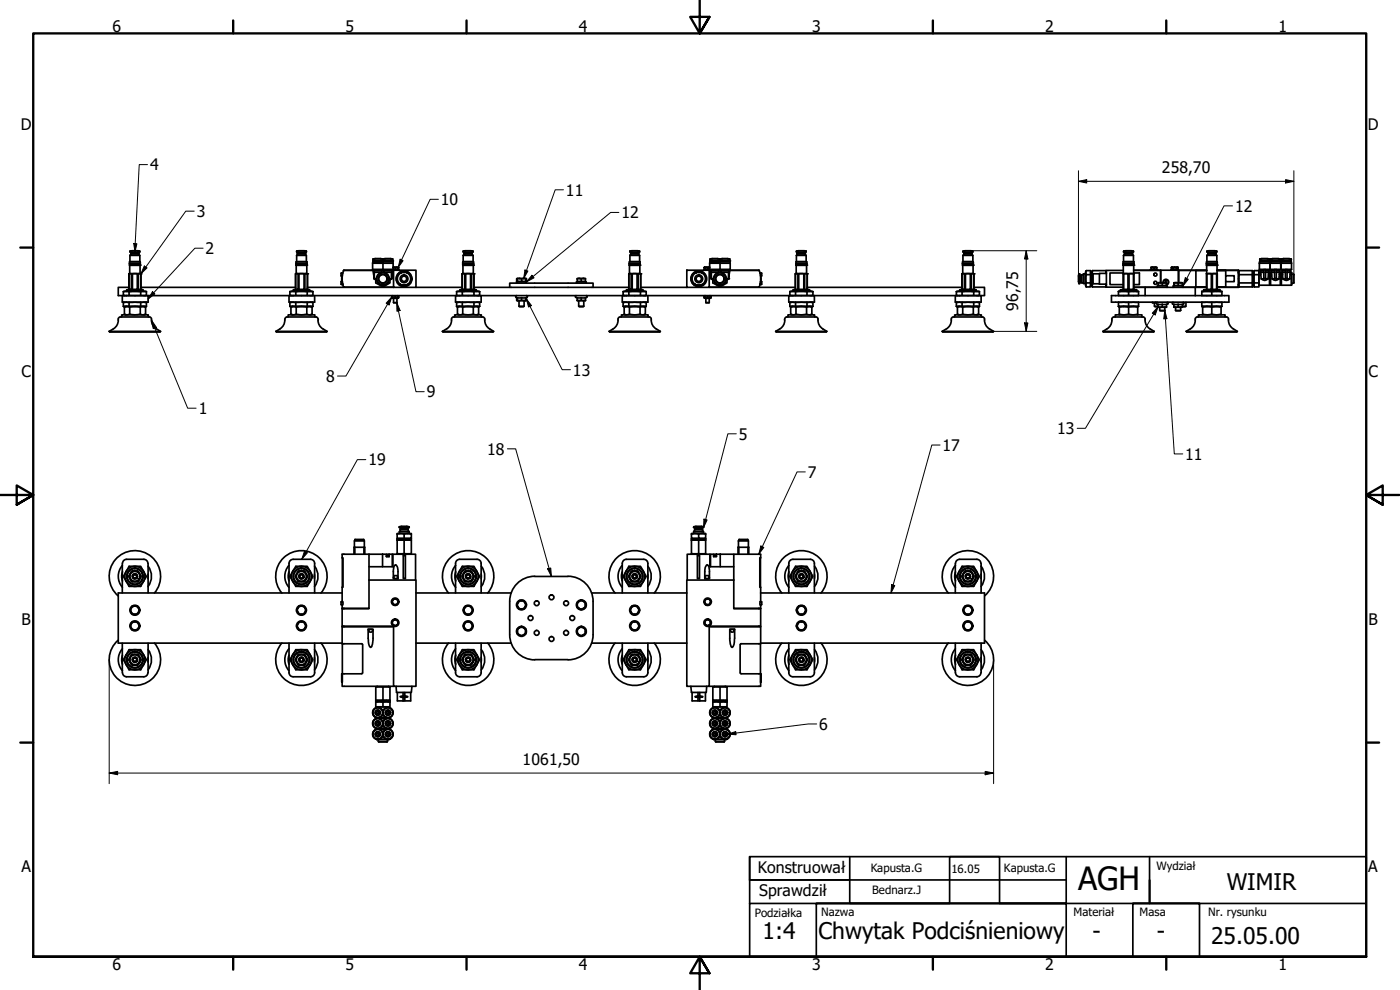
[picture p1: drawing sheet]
<svg xmlns="http://www.w3.org/2000/svg" width="420mm" height="297mm" viewBox="0 0 420 297" stroke-linecap="round" stroke-linejoin="round" font-family="sans-serif">
<defs><g id="words">
<text font-size="9.6" x="323.5" y="267">AGH</text>
<g font-size="6.9">
<text x="368.2" y="266.9">WIMIR</text>
<text x="228.9" y="281.9">1:4</text>
<text x="245.6" y="281.7">Chwytak Podciśnieniowy</text>
<text x="327.9" y="281.7">-</text>
<text x="347.2" y="281.7">-</text>
<text x="363.5" y="283.3">25.05.00</text>
</g>
<g font-size="4.8">
<text x="33.7" y="9.6">6</text>
<text x="103.7" y="9.6">5</text>
<text x="173.7" y="9.6">4</text>
<text x="243.7" y="9.6">3</text>
<text x="313.7" y="9.6">2</text>
<text x="383.7" y="9.6">1</text>
<text x="6.2" y="38.9">D</text>
<text x="410.5" y="38.9">D</text>
<text x="45" y="51.1">4</text>
<text x="348.7" y="52">258,70</text>
<text x="169.9" y="58.7">11</text>
<text x="59.1" y="65.1">3</text>
<text x="132.3" y="61.6">10</text>
<text x="186.5" y="65.5">12</text>
<text x="370.6" y="63.5">12</text>
<text x="61.7" y="76.2">2</text>
<text x="305.6" y="93.3" transform="rotate(-90 305.6 93.3)">96,75</text>
<text x="6.4" y="113.1">C</text>
<text x="172" y="112.7">13</text>
<text x="410.7" y="113.1">C</text>
<text x="97.9" y="114.5">8</text>
<text x="128.1" y="119.2">9</text>
<text x="59.6" y="124.2">1</text>
<text x="221.7" y="131.9">5</text>
<text x="317.2" y="130.3">13</text>
<text x="146.2" y="136.4">18</text>
<text x="282.9" y="135.3">17</text>
<text x="355.7" y="138">11</text>
<text x="110.6" y="139.6">19</text>
<text x="242.4" y="143.4">7</text>
<text x="6.4" y="187.4">B</text>
<text x="410.7" y="187.4">B</text>
<text x="245.9" y="219">6</text>
<text x="156.8" y="229.5">1061,50</text>
<text x="6.4" y="261.7">A</text>
<text x="227.4" y="262.1">Konstruował</text>
<text x="410.7" y="261.7">A</text>
<text x="227.8" y="269">Sprawdził</text>
<text x="33.7" y="290.9">6</text>
<text x="103.7" y="290.9">5</text>
<text x="173.7" y="290.9">4</text>
<text x="243.7" y="290.9">3</text>
<text x="313.7" y="290.9">2</text>
<text x="383.7" y="290.9">1</text>
</g>
<g font-size="3.4">
<text x="261.3" y="261.5">Kapusta.G</text>
<text x="285.6" y="261.8">16.05</text>
<text x="301.3" y="261.7">Kapusta.G</text>
<text x="347.1" y="261.2">Wydział</text>
<text x="261.7" y="268.3">Bednarz.J</text>
<text x="226.5" y="275.1">Podziałka</text>
<text x="246.4" y="274.7">Nazwa</text>
<text x="322.2" y="274.9">Materiał</text>
<text x="342" y="274.8">Masa</text>
<text x="362.6" y="274.9">Nr. rysunku</text>
</g>
</g></defs>
<!-- layer: Widoczne (ISO) -->
<g fill="none" stroke="#000" stroke-width=".51">
<path d="M38.9 78.6h3.2M38.9 79.6v2.5l-.2 .1M38.9 79.1v.1M38.9 79.6h3.1M39 78.5l-.1 .6h3.2M39 76.6l2.8-.1 .2 .1v1.9M39 75.4v.2h3l-.1-.3-.6-.1-2.2 .2M39 79.6h-.1M39 78.5h3M39 76.6h3M39 76.6v1.9M39.3 75.9v.2"/>
<path d="M39.3 75.9h2.4M39.3 76.1h2.4M39.3 76.1v.4M39.4 76h2.2M39.5 75.6l.1 .2M41.5 75.6l-.1 .2M41.6 76l.1 .5M41.7 75.9l-.1 .1M41.9 75.4h.1M42 79.6v2.5M42 78.5l.1 .1M42 79.1v.1"/>
<path d="M42.1 78.6v1h-3.2v-.4h3.2M88.8 78.6h3.3M88.9 79.6v2.5l-.2 .1M88.9 79.6h3.2M89 79.6h-.1M89 79.1v.1M89 78.5l-.2 .6h3.3M89 76.6l2.8-.1 .1 .1v1.9M89 75.3h2.9v.3h-2.9zM89 78.5h2.9M89 76.6h2.9M89 76.6v1.9"/>
<path d="M89.1 75.4h-.1M89.3 75.9v.2M89.3 75.9h2.4M89.3 76.1h2.4M89.3 75.9h.1M89.3 76.1v.4M89.3 76h2.3M89.4 75.6l.1 .2M91.4 75.7v.1M91.5 75.6l-.1 .1M91.6 76l.1 .5M91.7 75.9l-.1 .1"/>
<path d="M91.9 75.4h.1M91.9 78.5l.2 .1M92 79.6l.1 2.5M92 79.1v.1M92.1 78.6v1h-3.3v-.4h3.3M111.8 79h3.1v-.3v-.2h-3l-.1 2.3M112 77.7h2.9M112 77.7v.3h5.9v-.3M112 77.7h.1M112 78.4h2.8M112 78.3v.1M112 78.4v.1"/>
<path d="M112.4 78l.1 .1M112.5 78.2v.1M114.4 78.2v.1M114.5 78l-.1 .1M114.8 78.3h-2.8h2.8M114.8 78.3v.2M114.8 77.7h.1M114.9 78.5h3l.1 2.3M114.9 77.7v.3M114.9 78.5v.2M115 77.7h-.1M115 78.3h2.8z"/>
<path d="M115 78.4h2.8M115 78.3v.1M115 77.7h2.9M115 78.4v.1M115.4 78l.1 .1M115.5 78.2v.1M117.3 78.2v.1M117.4 78l-.1 .1M117.8 78.3v.2M117.8 77.7h.1M118 79h-3.1v1.8h3.1M138.9 78.6h3.2"/>
<path d="M138.9 79.6v2.5l-.2 .1M138.9 79.6h3.1M138.9 79.1v.1M139 78.5l-.1 .6h3.2M139 76.6l2.8-.1 .2 .1v1.9M139 79.6h-.1M139 78.5h3M139 76.6h3M139 76.6v1.9M139.1 75.3l2.2-.1 .7 .2v.2h-3v-.2M139.3 75.9v.2M139.3 75.9h2.4"/>
<path d="M139.3 76.1h2.4M139.3 76h2.3M139.3 76.1v.4M139.5 75.6l.1 .2M141.5 75.6l-.1 .2M141.6 76l.1 .5M141.7 75.9l-.1 .1M141.9 75.4h.1M142 79.6v2.5M142 78.5l.1 .1M142 79.1v.1M142.1 78.6v1h-3.2v-.4h3.2"/>
<path d="M188.8 78.6h3.3M188.9 79.6v2.5l-.2 .1M188.9 79.1v.1M188.9 79.6h3.1M189 79.6h-.1M189 78.5l-.2 .6h3.3M189 76.6l2.8-.1 .2 .1v1.9M189 75.3l3 .1M189 78.5h3M189 76.6h3M189 75.4v.2h3v-.2M189 76.6v1.9"/>
<path d="M189.1 75.4h-.1M189.3 75.9v.2M189.3 75.9h2.3M189.3 76.1h2.3M189.3 75.9h.1M189.3 76.1v.4M189.4 76h2.2M189.5 75.6v.2M191.5 75.6l-.1 .2M191.6 76v.5M191.6 75.9v.1M192 78.5l.1 .1"/>
<path d="M192 79.6v2.5M192 79.1v.1M192.1 78.6v1h-3.3v-.4h3.3M213 79h3.1v-.3l-.1-.2h-3v2.3M213.1 77.7h2.9M213.1 77.7v.3h5.9v-.3M213.1 77.7h.1M213.2 78.4h2.8M213.2 78.3v.1M213.2 78.4v.1M213.5 78l.1 .1M213.6 78.2v.1"/>
<path d="M215.5 78.2v.1M215.6 78l-.1 .1M216 78.3h-2.8h2.8M216 78.3v.2M216 77.7h.1M216 78.5h3.1v2.3M216 77.7v.3M216.1 77.7v.3M216.1 78.5v.2M216.1 77.7h.1M216.2 78.4h2.7M216.2 78.3v.1"/>
<path d="M216.2 77.7h2.8M216.2 78.4v.1M216.6 78l.1 .1M216.7 78.2v.1M218.5 78.2v.1M218.6 78l-.1 .1M218.9 78.3h-2.7h2.7M218.9 78.3v.2M219 77.7h.1M219.1 79h-3v1.8h3M238.9 78.6h3.2M239 79.6v2.5l-.3 .1"/>
<path d="M239 79.6h3.1M239 79.1v.1M239 79.6h.1M239 78.5l-.1 .6h3.2M239 76.6l2.7-.1 .2 .1v1.9M239 78.5h2.9M239 76.6h2.9M239 76.6v1.9M239 75.4h.1M239.1 75.3h2.8v.3h-2.9zM239.3 75.9v.2M239.3 75.9h2.4"/>
<path d="M239.3 76.1h2.4M239.3 75.9h.1M239.3 76.1v.4M239.3 76h2.3M239.5 75.6l.1 .2M241.5 75.6l-.1 .2M241.6 76l.1 .5M241.7 75.9l-.1 .1M241.9 75.4h.1M241.9 78.5l.2 .1M242 79.6l.1 2.5M242.1 79.1v.1"/>
<path d="M242.1 78.6v1h-3.2v-.4h3.2M288.9 78.6h3.2M288.9 79.6v2.5l-.2 .1M288.9 79.1v.1M288.9 79.6h3.1M289 78.5l-.1 .6h3.2M289 76.6l2.8-.1 .2 .1v1.9M289 79.6h-.1M289 78.5h3M289 76.6h3M289 75.4v.2h3v-.2M289 76.6v1.9"/>
<path d="M289.3 75.9v.2M289.3 75.9h2.4M289.3 76.1h2.4M289.3 76.1v.4M289.4 76h2.2M289.5 75.6l.1 .2M291.5 75.6l-.1 .2M291.6 76l.1 .5M291.7 75.9l-.1 .1M291.9 75.4h.1M291.9 75.3l-2.8 .1M292 79.6v2.5"/>
<path d="M292 78.5l.1 .1M292 79.1v.1M292.1 78.6v1h-3.2v-.4h3.2M337.1 78.6h3.2M337.1 79.6v7.3M337.1 79.6h3.1M337.1 79.1v.1M337.2 78.5l-.1 .6h3.2M337.2 76.6l2.8-.1 .2 .1v1.9M337.2 75.4v.2h3v-.2M337.2 78.5h3M337.2 76.6h3"/>
<path d="M337.2 79.6h-.1M337.2 76.6v1.9M337.5 75.9v.2M337.5 75.9h2.4M337.5 76.1h2.4M337.5 76.1v.4M337.6 76h2.3M337.7 75.6l.1 .2M339.7 75.6l-.1 .2M339.9 76v.5M339.9 75.9v.1M340.1 75.3l-2.9 .1"/>
<path d="M340.2 79.6v2.5M340.2 78.5l.1 .1M340.2 79.1v.1M340.3 78.6v1h-3.2v-.4h3.2M362.1 78.6h3.2M362.1 79.6v7.3M362.1 79.6h3.2M362.1 79.1v.1M362.1 79.6h.1M362.2 78.5l-.1 .6h3.2M362.2 76.6l2.8-.1 .2 .1v1.9M362.2 78.5h3"/>
<path d="M362.2 76.6h3M362.2 75.4v.2h3v-.2M362.2 76.6v1.9M362.2 75.4h.1M362.3 75.3l2.8 .1M362.5 75.9v.2M362.5 75.9h2.4M362.5 76.1h2.4M362.5 76h2.3M362.5 76.1v.4M362.7 75.6l.1 .2M364.7 75.6l-.1 .2"/>
<path d="M364.8 76l.1 .5M364.9 75.9l-.1 .1M365.2 79.6l.1 2.5M365.2 78.5l.1 .1M365.3 79.1v.1M365.3 78.6v1h-3.2v-.4h3.2M378 79v-.5h3l.1 2.3-.4 .9-.1 2M378 79h6.4M378 79v1.8M378.1 77.7h2.8M378.1 77.7v.3h2.9v-.3M378.1 77.7h.1"/>
<path d="M378.1 78.4h2.8M378.1 78.3v.1M378.1 78.4v.1M378.5 78l.1 .1M378.6 78.2v.1M380.4 78.2v.1M380.5 78l-.1 .1M380.9 78.3h-2.8h2.8M380.9 78.3v.2M381 77.7h.1M381.3 77.7l2.3-.1 .6 .1v.3h-2.9zM381.4 78.4h2.8"/>
<path d="M381.4 78.3v.1M381.4 78.4v.1M381.8 78l.1 .1M381.9 78.2v.1M383.7 78.2v.1M383.8 78l-.1 .1M384.2 78.3h-2.8h2.8M384.2 78.3v.2M384.2 77.7h.1M384.4 79l-.1-.5h-3l-.1 2.3 .3 .3M384.4 79v1.8M384.5 79l.1-.5h2.9l.1 .5"/>
<path d="M384.5 79h3.1M384.5 79v1.8M384.6 78.4h2.8M384.6 78.4l2.9-.1v.2M384.6 78.4v.1M385 78l.1 .1M385.1 78.2v.1M387 78.2v.1M387.1 78l-.1 .1M387.5 77.7h.1M387.5 77.7l-2.3-.1-.6 .1v.3h2.9v-.3M387.5 78.4h.1"/>
<path d="M387.6 79v1.8M32.8 99.4h15.4M35.5 96.1l-.4 1.5a4.6 4.6 0 0 1-2.3 1.8M36.1 95.1l-.6 .4v.6M36.1 95.1h8.8l.5 .4 .1 .6M36.5 95.1v-.6h8v.6M36.7 88.7h7.7v2h-7.7zM37 91.9h1.7M37 90.7h1.7M37 91.9h6.9M37 88.6h1.7M37 87.5h1.7"/>
<path d="M37 87.5h6.9M37 87.5v1.1M37 90.7v1.2M37 88.6l.5 .1M37.3 92.1l.8-.2 .8 .2M37.3 94.3l.8 .2 .8-.2M37.3 92.1v2.2M37.3 94.3l.4 .2M37.5 90.7h-.5M37.7 91.9l-.4 .2M38 87.1l.2-.2h4.6l.2 .2M38 87.1h5"/>
<path d="M38 87.1v.3M38.7 82.2v4.7zM38.7 86.2h-3.2v2.5h1.2M38.7 91.9h3.5M38.7 90.7h3.5M38.7 88.6h3.5M38.7 87.5h3.5M38.7 82.2h.7M38.7 87.5v1.1M38.7 90.7v1.2M38.9 86.9h.1M38.9 92.1l1.6-.2 1.6 .2"/>
<path d="M38.9 94.3l1.6 .2 1.6-.2M38.9 92.1v2.2M38.9 82.1h3.1M39.4 82.2v4.7h-.7M39.4 82.2h.4M39.8 82.2v4.7h1.4v-4.7M39.8 82.2h1.4M41.2 82.2h.3M41.5 82.2v4.7h.8v-4.7M41.5 82.2h.8M42 82.1l.3 .1M42.1 92.1l.8-.2 .8 .2"/>
<path d="M42.1 94.3l.8 .2 .8-.2M42.1 86.9h.1M42.1 92.1v2.2M42.2 91.9h1.7M42.2 90.7h1.7M42.2 88.6h1.7M42.2 87.5h1.7M42.2 87.5v1.1M42.2 90.7v1.2M42.3 82.2v4.7M42.3 86.2h46.4M43 87.1v.3"/>
<path d="M43.2 91.9l.5 .2M43.5 90.7h.4M43.7 92.1v2.2M43.7 94.3l-.5 .2M43.9 87.5v1.1M43.9 90.7v1.2M43.9 88.6l-.4 .1M44.4 88.7h42.3M45.5 96.1l.4 1.5a4.6 4.6 0 0 0 2.3 1.8l-.2 .2h-15l-.2-.2M82.8 99.4h15.4M84.1 98.7l-1.3 .7M85.5 96.1l-.4 1.5-1.1 1.1"/>
<path d="M85.5 95.7v.4M85.5 95.7l.2-.4 .4-.2h8.7l.5 .2 .1 .4M86.5 95.1v-.6h8v.6M86.7 88.7h7.7v2h-7.7zM87 91.9h1.8M87 90.7h1.8M87 91.9h6.9M87 88.6h1.8M87 87.5h1.8M87 87.5h6.9M87 87.5v1.1M87 90.7v1.2"/>
<path d="M87 88.6l.5 .1M87.3 92.1l.8-.2 .8 .2M87.3 94.3l.8 .2 .8-.2M87.3 92.1v2.2M87.3 94.3l.5 .2M87.5 90.7h-.5M87.8 91.9l-.5 .2M88 87.1l.1-.2h4.7l.2 .2M88 87.1h5M88 87.1v.3M88.7 82.2h.8M88.7 82.2v4.7"/>
<path d="M88.8 91.9h3.4M88.8 90.7h3.4M88.8 88.6h3.4M88.8 87.5h3.4M88.8 87.5v1.1M88.8 90.7v1.2M88.8 86.9h.1M88.9 92.1l1.6-.2 1.6 .2M88.9 94.3l1.6 .2 1.6-.2M88.9 92.1v2.2M88.9 82.1h3.2M89.5 82.2v4.7h-.8"/>
<path d="M89.5 82.2h.2M89.7 82.2v4.7h1.5v-4.7M89.7 82.2h1.5M91.2 82.2h.3M91.5 82.2v4.7h.8v-4.7M91.5 82.2h.8M92.1 92.1l.7-.2 .9 .2M92.1 94.3l.7 .2 .9-.2M92.1 92.1v2.2M92.1 82.1l.2 .1M92.1 86.9h.1M92.2 91.9h1.7"/>
<path d="M92.2 90.7h1.7M92.2 88.6h1.7M92.2 87.5h1.7M92.2 87.5v1.1M92.2 90.7v1.2M92.3 82.2v4.7M92.3 86.2h25.8M93 87.1v.3M93.2 91.9l.5 .2M93.5 90.7h.4M93.7 92.1v2.2M93.7 94.3l-.5 .2"/>
<path d="M93.9 87.5v1.1M93.9 90.7v1.2M93.9 88.6l-.4 .1M94.4 88.7h42.3M95.4 96.1l.4 1.5 1.1 1.1M95.5 95.7v.4M96.9 98.7l1.3 .7-.2 .2h-15l-.2-.2M102.4 84.5l.1 .8M102.5 85.4h.4M102.6 84.4l-.2 .1M102.6 84.5h.1M102.7 82.7l-.1 1.8"/>
<path d="M102.8 85l.1 .3M102.9 81.9l-.5 .1v.8l.2 .1M103.1 81.2a7.5 7.5 0 0 0 0 4.9M103.2 86.1l14.9 .1M103.2 81.1h-.1M103.2 81.1l-.1 .1M103.3 81.1h8.7M111.8 80.8h3.1l-.3 .3h-2.4M111.8 80.8l.1 .1M111.9 80.9l.3 .2 .1 .6v1.9zM112.3 83.5l.7 .6M112.3 83.7h.7"/>
<path d="M112.8 84v.9l2.1 1.2 2.1-1.2v-.9M114.5 81.7v.1M114.6 81.1v.5h-2.4M114.6 81.6l-2.3 .1M114.9 80.9l.3 .2h2.5M115.2 81.1l.1 .7M115.2 81.6h2.5M115.3 81.7h2.2M116.8 83.7h.7M117.5 83.5v.2M117.5 83.7l-.7 .4M117.6 88.8h2"/>
<path d="M117.6 88.8l.1 .6M117.7 81.1l.2-.2-.4 2.7zM117.7 89.3h1.8M117.7 89.4h1.8M117.7 88.8v.6M117.9 81.1h.2M117.9 88.7l-.3 .1M118 80.8l1.8 .1v.2M118 80.8h.6M118.1 81.1h6.7v5.1h-6.7zM118.1 90.8h1M118.1 89.5v1.3"/>
<path d="M118.2 80.2h-.2h.2M118.2 80.2h.4M118.2 80.2h.9M118.6 80.2v.6h.9M118.6 88.8v.5M119.1 80.2h-.5M119.1 80.2h.4M119.1 89.5v1.3M119.3 80.8v.1M119.3 88.7l.2 .1M119.5 80.2v.6M119.5 88.8v.6"/>
<path d="M119.5 88.8h.1M119.6 80.2h.1M119.6 80.2l-.1 .6M119.6 88.8l-.1 .6M120.1 85.3a2.1 2.1 0 0 0 2.3 0 1.9 1.9 0 0 1-2.3 0zM120.1 81.9a1.79 1.79 0 0 1 2.3 .1 2.43 2.43 0 0 0-2.3-.1zM120.1 85.3h.1M121 85.6h.5M121 81.6v.2a1.4 1.4 0 0 1 1.8 .5 2 2 0 0 1-1.3 3.3M121 81.7a2 2 0 0 0-1.7 1.9 2 2 0 0 0 1.7 2M122.4 85.3h.1M124.8 86.2h13.9"/>
<path d="M132.8 99.4h15.3M135.5 96.1l.1-.6 .5-.4h8.8l.5 .4 .1 .6M135.5 96.1l-.4 1.5a4.6 4.6 0 0 1-2.3 1.8M136.5 95.1v-.6h8v.6M136.7 88.7h7.7v2h-7.7zM137 91.9h1.7M137 90.7h1.7M137 91.9h7M137 88.6h1.7M137 87.5h1.7M137 87.5h7M137 87.5v1.1"/>
<path d="M137 90.7v1.2M137 88.6l.5 .1M137.3 92.1l.8-.2 .8 .2M137.3 94.3l.8 .2 .8-.2M137.3 92.1v2.2M137.3 94.3l.4 .2M137.5 90.7h-.5M137.7 91.9l-.4 .2M138 87.1l.1-.2h4.7l.2 .2M138 87.1h5M138 87.1v.3M138.7 82.2h.7"/>
<path d="M138.7 82.2v4.7M138.7 91.9h3.5M138.7 90.7h3.5M138.7 88.6h3.5M138.7 87.5h3.5M138.7 87.5v1.1M138.7 90.7v1.2M138.9 92.1l1.6-.2 1.5 .2M138.9 94.3l1.6 .2 1.5-.2M138.9 86.9h.1M138.9 92.1v2.2M138.9 82.1h3.1"/>
<path d="M139.4 82.2v4.7h-.7M139.4 82.2h.4M139.8 82.2v4.7h1.4v-4.7M139.8 82.2h1.4M141.2 82.2h.3M141.5 82.2v4.7h.7v-4.7M141.5 82.2h.7M142 92.1l.9-.2 .7 .2M142 94.3l.9 .2 .7-.2M142 92.1v2.2M142 82.1l.2 .1M142.1 86.9h.1"/>
<path d="M142.2 91.9h1.8M142.2 90.7h1.8M142.2 88.6h1.8M142.2 87.5h1.8M142.2 82.2v4.7M142.2 87.5v1.1M142.2 90.7v1.2M142.2 86.2h46.5M143 87.1v.3M143.3 91.9l.3 .2M143.5 90.7h.5M143.6 92.1v2.2"/>
<path d="M143.6 94.3l-.3 .2M144 87.5v1.1M144 90.7v1.2M144 88.6l-.5 .1M144.4 88.7h42.4M145.5 96.1l.4 1.5a4.8 4.8 0 0 0 2.2 1.8l-.1 .2h-15l-.2-.2M153 86.2v-1.3h25v1.3M154.9 89.2l.4 .2M155 84.9v-.3h3v.3M155 88.7l-.2 .2 .1 .3M155.1 89.3v.8l.2 .1M155.1 90.1l.2 .1"/>
<path d="M155.3 83.6l-.2 .1v.7h.2M155.3 83.7v.7h1.2M155.3 90.2h2.5M155.3 90.1h2.5M155.3 89.3h1.2M155.3 89.3v.9M155.4 84.4v.2M155.8 91.9l.1 .2h1.2l.2-.2M155.8 91.9h1.5M155.8 90.2v1.7M155.9 83.6l-.6 .1M155.9 83.6l.6 .1"/>
<path d="M155.9 83.6h1.3M156.5 83.7v.7h1.3M156.5 89.3h1.3M156.5 89.3v.8M157.2 83.6l-.7 .1M157.2 83.6l.6 .1M157.3 90.2v1.7M157.6 84.4v.2M157.8 83.6l.2 .1v.7h-.2M157.8 83.7v.7M157.8 89.3v.9M158 89.3v.8l-.2 .1"/>
<path d="M158 88.7l.3 .2-.2 .3M158.1 89.2l-.3 .2M172.8 89.2l.4 .2M172.9 88.7l-.2 .2 .1 .3M173 84.9v-.3h3v.3M173.2 83.7v.7h1.2M173.2 89.3v.9h2.5v-.9M173.2 90.1h2.5M173.2 89.3h1.2M173.4 84.4v.2M173.7 91.9l.2 .2h1.2l.1-.2M173.7 91.9h1.5"/>
<path d="M173.7 90.2v1.7M173.8 83.6l-.6 .1M173.8 83.6l.6 .1M173.8 83.6h1.3M174.4 83.7v.7h1.3v-.7M174.4 89.3h1.3M174.4 89.3v.8M175.1 83.6l-.7 .1M175.1 83.6l.6 .1M175.2 90.2v1.7M175.6 84.4v.2M175.9 88.7l.3 .2-.2 .3"/>
<path d="M176.1 89.2l-.4 .2M182.8 99.4h15.4M185.5 96.1l-.4 1.5a4.8 4.8 0 0 1-2.3 1.8M186.1 95.1l-.6 .4v.6M186.1 95.1h8.7l.6 .4 .1 .6M186.5 95.1v-.6h8v.6M186.8 88.7h7.6v2h-7.6zM187 91.9h1.7M187 90.7h1.7M187 91.9h6.9M187 88.6h1.7M187 87.5h1.7"/>
<path d="M187 87.5h6.9M187 87.5v1.1M187 90.7v1.2M187 88.6l.5 .1M187.3 92.1l.8-.2 .8 .2M187.3 94.3l.8 .2 .8-.2M187.3 92.1v2.2M187.3 94.3l.4 .2M187.5 90.7h-.5M187.7 91.9l-.4 .2M188 87.1l.2-.2h4.6l.2 .2M188 87.1h5"/>
<path d="M188 87.1v.3M188.7 91.9h3.5M188.7 90.7h3.5M188.7 88.6h3.5M188.7 87.5h3.5M188.7 82.2h.7M188.7 82.2v4.7M188.7 87.5v1.1M188.7 90.7v1.2M188.8 86.9h.1M188.9 92.1l1.6-.2 1.6 .2M188.9 94.3l1.6 .2 1.6-.2"/>
<path d="M188.9 92.1v2.2M188.9 82.1h3.1M189.4 82.2v4.7h-.7M189.4 82.2h.3M189.7 82.2v4.7h1.5v-4.7M189.7 82.2h1.5M191.2 82.2h.3M191.5 82.2v4.7h.8v-4.7M191.5 82.2h.8M192 82.1l.3 .1M192.1 92.1l.7-.2 .9 .2M192.1 94.3l.7 .2 .9-.2"/>
<path d="M192.1 86.9h.1M192.1 92.1v2.2M192.2 91.9h1.7M192.2 90.7h1.7M192.2 88.6h1.7M192.2 87.5h1.7M192.2 87.5v1.1M192.2 90.7v1.2M192.3 82.2v4.7M192.3 86.2h13.8M193 87.1v.3M193.2 91.9l.5 .2"/>
<path d="M193.5 90.7h.4M193.7 92.1v2.2M193.7 94.3l-.5 .2M193.9 87.5v1.1M193.9 90.7v1.2M193.9 88.6l-.4 .1M194.4 88.7h42.3M195.5 96.1l.3 1.5 1.1 1.1M196.9 98.7l1.3 .7-.2 .2h-15l-.2-.2M206.1 81.1h6.8v5.1h-6.8zM208.6 85.3h.1a2.1 2.1 0 0 0 2.2 0 1.9 1.9 0 0 1-2.3 0zM208.6 81.9v.1a1.82 1.82 0 0 1 2.2-.1 2.56 2.56 0 0 0-2.2 0z"/>
<path d="M208.6 85.3h.1M209.5 85.6h.5M210 81.7a2 2 0 0 1 1.7 1.9 2 2 0 0 1-1.7 2M210 81.6v.2a1.4 1.4 0 0 0-1.8 .5 2 2 0 0 0 1.3 3.3M210.8 81.9h.1M210.9 85.3h.1M211.3 80.2l.2 .6M211.3 88.8h2.1M211.3 88.8l.2 .6M211.5 80.2v.6h.8M211.5 89.3h1.7M211.5 89.4h1.7"/>
<path d="M211.5 88.8h-.2M211.5 88.8v.6M211.6 80.8v.1M211.6 88.7l-.1 .1M211.8 90.8h1.1M211.8 89.5v1.3M211.9 80.2h-.4M211.9 80.2h.9h-.5M211.9 80.2h.4M212.3 80.2v.6h.7M212.3 88.8v.5M212.9 81.1h.2"/>
<path d="M212.9 89.5v1.3M212.9 86.2h25.8M213 80.8l-1.7 .1v.2M213 80.2h-.2h.2M213 80.8h3.1l-.3 .3h-2.4M213 80.9l.4 .2 .1 .6v1.9zM213.1 88.7l.3 .1M213.2 88.8v.6M213.4 88.8l-.2 .6M213.4 83.5l.8 .6M213.4 83.7h.7M213.9 84v.9l2.2 1.2 2.1-1.2v-.9"/>
<path d="M215.6 81.7v.1M215.8 81.1v.5h-2.4M215.8 81.6l-2.3 .1M216.1 80.9l.2 .2h2.5M216.3 81.1l.2 .7M216.3 81.6h2.5M216.5 81.7h2.1M218 83.7h.7M218.7 83.5v.2M218.7 83.7l-.8 .4M218.8 81.1l.3-.2-.5 2.7zM219 81.1h8.7"/>
<path d="M219.1 80.8v.1M227.7 81.1l.1 .1a6.8 6.8 0 0 1 .1 4.9M227.7 81.1h.1M227.8 86.1l-14.9 .1M227.8 86l-.1 .1M227.9 86.1h.1M228 85.4h.5M228 81.9h.5M228.2 85l-.1 .3M228.2 84.5h.1M228.2 82.7h.1M228.3 84.4h.2"/>
<path d="M228.3 82.9h.2M228.4 82.8v1.7M228.5 84.4l.1 .1M228.5 81.9v1M228.6 84.5l-.1 .8M232.8 99.4h15.4M235.5 95.7v.4M235.5 95.7l.2-.4 .4-.2h8.8l.5 .4 .1 .6M235.5 96.1l-.4 1.5a4.6 4.6 0 0 1-2.3 1.8M236.5 95.1v-.6h8v.6M236.7 88.7h7.7v2h-7.7zM237 91.9h1.8"/>
<path d="M237 90.7h1.8M237 91.9h7M237 88.6h1.8M237 87.5h1.8M237 87.5h7M237 87.5v1.1M237 90.7v1.2M237 88.6l.5 .1M237.3 92.1l.8-.2 .8 .2M237.3 94.3l.8 .2 .8-.2M237.3 92.1v2.2M237.3 94.3l.4 .2"/>
<path d="M237.5 90.7h-.5M237.7 91.9l-.4 .2M238 87.1l.1-.2h4.7l.2 .2M238 87.1h5M238 87.1v.3M238.7 82.2h.8M238.7 82.2v4.7M238.8 91.9h3.4M238.8 90.7h3.4M238.8 88.6h3.4M238.8 87.5h3.4M238.8 87.5v1.1"/>
<path d="M238.8 90.7v1.2M238.9 92.1l1.6-.2 1.6 .2M238.9 94.3l1.6 .2 1.6-.2M238.9 86.9h.1M238.9 92.1v2.2M239 82.1h3.1M239.5 82.2v4.7h-.8M239.5 82.2h.2M239.7 82.2v4.7h1.5v-4.7M239.7 82.2h1.5M241.2 82.2h.3M241.5 82.2v4.7h.8v-4.7"/>
<path d="M241.5 82.2h.8M242.1 92.1l.8-.2 .7 .2M242.1 94.3l.8 .2 .7-.2M242.1 92.1v2.2M242.1 82.1l.2 .1M242.1 86.9h.1M242.2 91.9h1.8M242.2 90.7h1.8M242.2 88.6h1.8M242.2 87.5h1.8M242.2 87.5v1.1M242.2 90.7v1.2"/>
<path d="M242.3 82.2v4.7M242.3 86.2h46.4M243 87.1v.3M243.2 91.9l.4 .2M243.5 90.7h.5M243.6 92.1v2.2M243.6 94.3l-.4 .2M244 87.5v1.1M244 90.7v1.2M244 88.6l-.5 .1M244.4 88.7h42.3M245.5 96.1l.4 1.5a4.8 4.8 0 0 0 2.3 1.8l-.2 .2h-15l-.2-.2"/>
<path d="M282.8 99.4h15.4M285.5 96.1l-.4 1.5a4.6 4.6 0 0 1-2.3 1.8M286.1 95.1l-.6 .4v.6M286.1 95.1h8.8l.5 .4 .1 .6M286.5 95.1v-.6h8v.6M286.7 88.7h7.7v2h-7.7zM287 91.9h1.7M287 90.7h1.7M287 91.9h6.9M287 88.6h1.7M287 87.5h1.7M287 87.5h6.9"/>
<path d="M287 87.5v1.1M287 90.7v1.2M287 88.6l.5 .1M287.3 92.1l.8-.2 .8 .2M287.3 94.3l.8 .2 .8-.2M287.3 92.1v2.2M287.3 94.3l.4 .2M287.5 90.7h-.5M287.7 91.9l-.4 .2M288 87.1l.2-.2h4.7l.1 .2M288 87.1h5M288 87.1v.3"/>
<path d="M288.7 82.2v4.7zM288.7 91.9h3.5M288.7 90.7h3.5M288.7 88.6h3.5M288.7 87.5h3.5M288.7 82.2h.7M288.7 87.5v1.1M288.7 90.7v1.2M288.9 86.9h.1M288.9 92.1l1.6-.2 1.6 .2M288.9 94.3l1.6 .2 1.6-.2M288.9 92.1v2.2"/>
<path d="M288.9 82.1h3.1M289.4 82.2v4.7h-.7M289.4 82.2h.4M289.8 82.2v4.7h1.4v-4.7M289.8 82.2h1.4M291.2 82.2h.3M291.5 82.2v4.7h.8v-4.7M291.5 82.2h.8M292 82.1l.3 .1M292.1 92.1l.8-.2 .8 .2M292.1 94.3l.8 .2 .8-.2M292.1 86.9h.1"/>
<path d="M292.1 92.1v2.2M292.2 91.9h1.7M292.2 90.7h1.7M292.2 88.6h1.7M292.2 87.5h1.7M292.2 87.5v1.1M292.2 90.7v1.2M292.3 86.2h3.2v2.5h-1.1M292.3 82.2v4.7M293 87.1v.3M293.2 91.9l.5 .2M293.5 90.7h.4"/>
<path d="M293.7 92.1v2.2M293.7 94.3l-.5 .2M293.9 87.5v1.1M293.9 90.7v1.2M293.9 88.6l-.4 .1M295.5 96.1l.4 1.5 1 1.1M296.9 98.7l1.3 .7-.2 .2h-15l-.2-.2M323.8 82.2h.2v2.9h-.2M323.8 82.2v2.9M323.8 85v.1M323.8 82.2h.1M324 82.7l.4 .1"/>
<path d="M324.1 84.5h.3M324.1 84.4l-.1 .1M324.5 82.5v2.3M324.5 84.8h.1M324.5 82.5v2.3h.6M324.5 82.5h.6M325.3 82.2l-.2 .1v2.7l.7 .1M325.3 82.2h.5M325.3 82.2v2.9M326 84.9l-.2 .6 .2 .6M326 81.2l-.2 .6 .2 .6M326 82.4l-.2 1.2 .2 1.3"/>
<path d="M326 81.2h1.3v1.2h-1.3M326 81.2l-.2 .3v4.3l.2 .3M327.3 82.4v2.5h-1.3M327.3 84.9v1.2h-1.3M327.3 81.6h.1M327.3 85.6h.1M327.7 81.6h.1M327.7 82.3v-.8h-.4v4.3h.4v-.9M327.7 85.6h.1M327.8 84.9l.1 1.2M327.9 84.9l.1 .2h1.9M327.9 81.2v3.7"/>
<path d="M327.9 84.9v1.2M327.9 86.1h4M327.9 81.2h4M327.9 81.2l-.1 1.1M328 82.2l-.4 .1v2.6h.3M328 82.2h1.9M328 82.2v2.9M331 99.4h15.4M331.9 81.2v.8zM331.9 85.3v.8zM331.9 81.9h.1M331.9 85.3h.1"/>
<path d="M332 82h-2.1v3.3h2.1M333.7 96.1l-.4 1.5a4.8 4.8 0 0 1-2.3 1.8M334.7 95.1v-.6h8v.6M335.7 91.9h3M335.7 90.7h3M335.7 91.9h6M335.7 88.7v-1.3h6v1.3M335.7 88.6h3M335.7 87.5h3M335.7 90.7v1.2M335.9 92.1l1.4-.2 1.4 .2M335.9 94.3l1.4 .2 1.4-.2"/>
<path d="M335.9 91.9v2.6M336.2 87.1l.2-.2h4.7l.1 .2zM336.2 87.1v.3M337.1 82.2h.1M337.1 86.9h.1M337.1 81.9h-4v3.5h4M337.1 81.1h-5.1v5.1h5.1M337.1 82.1h3.2v4.8M337.2 82.2v4.7h1.3v-4.7M337.2 82.2h1.3M338.5 82.2h.3M338.7 92.1l1.3-.2 1.4 .2"/>
<path d="M338.7 94.3l1.3 .2 1.4-.2M338.7 91.9h3M338.7 90.7h3M338.7 88.6h3M338.7 87.5h3M338.7 87.5v1.1M338.7 90.7v1.2M338.7 92.1v2.2M338.8 82.2v4.7h1.4v-4.7M338.8 82.2h1.4M340.2 82.2h.1M340.2 81.9h1.7v3.5h-1.6"/>
<path d="M340.3 86.2h7M340.3 86.2h3.4M340.3 86.9h.1M341.2 87.1v.3M341.4 91.9v2.6M341.7 90.7v1.2M343.1 95.1l.5 .4 .1 .6M343.1 95.1h-8.8l-.6 .4v.6M343.7 96.1l.3 1.5a4.6 4.6 0 0 0 2.4 1.8l-.2 .2h-15l-.2-.2M343.7 88.7h-10.1v2h35.2v-2h-10.1M345.2 81.1v-.2h2.2v.2M345.4 80.2v.6h.9"/>
<path d="M345.6 80.8v.1M345.8 90.8h1M345.8 90.7v.1M345.9 80.2h-.5M345.9 80.2h.4M345.9 80.2h.9M346.3 80.2v.6h.9v-.6M346.5 90.9v1l.1 .2h3.5M346.5 91.9h1M346.8 80.2h-.5M346.8 80.2h.4M346.8 90.7v.1"/>
<path d="M347 80.8v.1M347.2 91.2l.3 .2M347.3 86.2v-.4h3v.4M347.3 90.7l-.3 .2 .2 .3M347.5 84.9v.7h1.3M347.5 91.3h2.6v.9h-2.6zM347.7 85.6v.2M348 93.1h1.6M348 92.2v.9M348.2 84.8l-.7 .1M348.2 84.8l.6 .1M348.2 84.8h1.2"/>
<path d="M348.4 81.1h-8.2h8.1v3.7M348.4 81.1v3.7M348.8 84.9v.7h1.3v-.7M348.8 91.3v.8M349.1 84.8a.83 .83 0 0 1 .7-1 .83 .83 0 0 1 .9 .7 .83 .83 0 0 1-.6 1M349.4 84.8l-.6 .1M349.4 84.8l.7 .1M349.6 92.2v.9M349.8 83.9v.9M349.9 83.9l-.6 .3-.1 .6M349.9 83.9a.73 .73 0 0 1 .7 .7 .73 .73 0 0 1-.5 .8M349.9 83.9v.9"/>
<path d="M349.9 85.6v.2M350.3 90.7l.3 .2-.2 .3M350.5 91.2l-.4 .2M351.4 81.1v-.2h2.3v.2M351.5 80.2h1.6M351.5 80.2v.6h1.6M351.5 80.2h2.1M351.9 80.8v.1M351.9 91.2l.4 .2M352 86.2v-.4h3v.4M352 80.2v.6M352.1 90.7l-.3 .2 .2 .3"/>
<path d="M352.3 84.9v.7h1.3M352.3 91.3h2.5v.9h-2.5zM352.4 85.6v.2M352.8 93.1h1.5M352.8 92.2v.9M352.9 84.8l-.6 .1M352.9 84.8l.7 .1M352.9 84.8h1.3M353.1 80.2h.5M353.1 80.2v.6h.5v-.6M353.3 80.8v.1M353.6 84.9v.7h1.2v-.7"/>
<path d="M353.6 91.3v.8M353.6 81.1h8.5h-3.2M353.6 81.2l.2 3.6M353.6 81.1h-5.2M353.6 81.1v3.7M353.8 81.2l5.1-.1v4.9M354.2 84.8l-.6 .1M354.2 84.8l.6 .1M354.3 92.2v.9M354.6 85.6v.2M354.8 91.9h1.1M355.1 90.7l.2 .4-.5 .3"/>
<path d="M355.9 90.7v1.2l-.2 .2h-3.4M356 99.4h15.3M358.7 86.2h-15v2.5h15M358.7 86.2h3.4M358.7 86.2v2.5M358.7 96.1l-.4 1.5a4.6 4.6 0 0 1-2.3 1.8M358.9 86l-3.9 .2M358.9 86.2h3.2M358.9 86.1h3.2M359.7 95.1v-.6h8v.6M360.7 91.9h3M360.7 90.7h3"/>
<path d="M360.7 91.9h6M360.7 88.7v-1.3h6v1.3M360.7 88.6h3M360.7 87.5h3M360.7 90.7v1.2M360.9 92.1l1.4-.2 1.4 .2M360.9 94.3l1.4 .2 1.4-.2M360.9 91.9v2.6M361.2 87.1v.3M361.3 86.9h4.7l.2 .2h-5zM362.1 82.2h.1M362.1 86.9h.1"/>
<path d="M362.1 82.1h3.2v4.8M362.2 82.2v4.7h1.3v-4.7M362.2 82.2h1.3M363.5 82.2h.4M363.7 92.1l1.4-.2 1.4 .2M363.7 94.3l1.4 .2 1.4-.2M363.7 91.9h3M363.7 90.7h3M363.7 88.6h3M363.7 87.5h3M363.7 87.5v1.1M363.7 90.7v1.2"/>
<path d="M363.7 92.1v2.2M363.9 82.2v4.7h1.2v-4.7M363.9 82.2h1.2M365.1 82.2h.2M365.3 81.1h2.6zM365.3 81.1h6.4M365.3 86.2h2.6M365.3 86.1h2.6M365.3 86.9h.1M366.2 87.1v.3M366.5 91.9v2.6M366.7 90.7v1.2"/>
<path d="M367.9 82.7h2.5v1.8h-2.5zM367.9 84.5v1.7M367.9 81.1v1.6M368 95.1h-8.7l-.5 .4-.1 .6M368.1 95.1l.5 .4 .1 .6M368.7 96.1l.4 1.5a4.8 4.8 0 0 0 2.2 1.8l-.1 .2h-15l-.2-.2M371.7 81.1v5.1h-3.8M371.7 81.1v.8M371.7 86l4.2 .1M371.7 81.3h.2M371.7 85.3v.9h-6.4M371.9 81.2v4.9v-1.2"/>
<path d="M371.9 81.2v1.2M371.9 82.4v2.5M371.9 81.2h4M371.9 84.9h4M371.9 82.4h4M375.9 84.9v1.2M375.9 81.2v1.2M375.9 82.4v2.5M375.9 81.2v4.9M376.3 81.5v4.3M376.3 81.5h-.4v4.3h.4M376.3 85.8l.1 .3"/>
<path d="M376.4 82.4h1.4v2.5M376.4 82.4v2.5M376.4 84.9v1.2M376.4 81.2h1.4v1.2M376.4 81.2v1.2M376.4 84.9h1.4M376.4 81.2l-.1 .3M377.8 84.9v1.2h-1.4M378 80.8h6.4M378 80.8l.3 .3M378.3 81.1l.2 2.6M378.3 81.1h1"/>
<path d="M378.3 81.6h1M378.5 83.7a1.38 1.38 0 0 0 2.1 0M378.5 83.7h2.1M379.3 80.9h.5v2.7h-.5zM379.3 81.7h-1.5v3.9h3.2M379.8 81.1h1M379.8 81.7h1.2M379.8 81.6h1M381 81.7h.3M381 81.7v3.9M381.2 81.8v3.6M381.2 85.4l-.2 .2"/>
<path d="M381.2 85.4l.1 .2M381.3 81.7h1.2M381.3 81.7v3.9M381.3 85.6h2.9M381.5 81.1l.3 2.6M381.5 81.1h1M381.5 81.6h1M381.8 83.7a1.46 1.46 0 0 0 2.1 0M381.8 83.7h2.1M382.5 80.9h.5v2.7h-.5zM383 81.1h1M383 81.7h1.2"/>
<path d="M383 81.6h1M384.2 81.7h.4M384.2 81.7v3.9M384.4 80.8l-.5 .9v2M384.4 81.8v3.6M384.4 85.4l-.2 .2M384.4 85.4l.2 .2M384.5 80.8h3.1M384.5 80.8l.3 .3M384.6 81.7h1.2M384.6 81.7v3.9M384.6 85.6h2.9"/>
<path d="M384.8 81.1l.2 2.6M384.8 81.1h1M384.8 81.6h1M385 83.7a1.46 1.46 0 0 0 2.1 0M385 83.7h2.1M385.8 80.9h.5v2.7h-.5zM386.3 81.1h1M386.3 81.7h1.2M386.3 81.6h1M387.5 81.7v3.9M387.6 80.8l-.4 .9-.1 2M387.7 82.3h.5"/>
<path d="M388.2 82.3v2.6M388.2 82.3l.1 .1M388.3 84.9h-.6M119.8 159.6v.5M119.9 158l-.1 .3h3v-.2M119.9 158l2.2-.1 .6 .2M120 159.4h2.7l.1 .2h-3zM120.1 158.7l2.3 .1M120.1 158.8h2.4v.6M120.1 158.7h2.3M120.1 158.7v.7M120.4 158.3l.1 .4"/>
<path d="M122.2 158.3v.4M122.8 159.6v.5M208.2 159.6v.5M208.2 158h2.9M208.2 158v.1M208.3 159.4h2.7l.1 .2h-2.9zM208.5 158.8h2.3M208.5 158.7l2.3 .1M208.5 158.7h2.3M208.5 158.7v.7M208.8 158.3l.1 .1M208.8 158.4v.3"/>
<path d="M210.6 158.3l-.1 .4M210.8 158.8v.6M211.1 158v.3h-2.9v-.2M211.1 159.6v.5M36.7 169.1v8.8M36.7 169.6a5 5 0 0 0 0 6.6M36.8 171.5l-.3 1.4 .3 1.4M38 167.8h5.2M38 167.8a1.24 1.24 0 0 0-1.2 1.3M38.7 169.9h3.5l1.7 3.1-1.7 2.9h-3.5l-1.7-2.9zM39.4 171.5l-.7 1.6 .7 1.3 .3 .2M39.7 171.3l-.3 .2"/>
<path d="M39.8 174.5h1.4M39.8 171.3h1.4M39.9 172.8v.2M41 172.8a.54 .54 0 0 0-.5-.4 .54 .54 0 0 0-.5 .4M41 172.8a.54 .54 0 0 1-.4 .7 .54 .54 0 0 1-.6-.5M41.2 171.3l.3 .2M41.5 171.5l.8 1.6-1.1 1.5M43.1 167.8a1.24 1.24 0 0 1 1.3 1.3M44.4 172.3v1.3M44.4 169.9a5 5 0 0 1 0 6.1M44.4 169.1v8.8M46.3 177.9a7.7 7.7 0 0 0-.8-10.8 7.7 7.7 0 0 0-10.9 .8 7.7 7.7 0 0 0 .9 10.9"/>
<path d="M84.6 177.9a7.7 7.7 0 0 1 .5-10.6 7.7 7.7 0 0 1 10.7 0 7.7 7.7 0 0 1 .5 10.6M86.7 169.6a5 5 0 0 0 0 6.6M86.7 171.5l-.2 1.4 .2 1.4M86.7 169.1a1.24 1.24 0 0 1 1.3-1.3h5.2a1.24 1.24 0 0 1 1.2 1.3M86.7 169.1v8.8M88.8 169.9h3.4l.9 1.5 .8 1.6-1.7 2.9h-3.4l-1.8-2.9zM89.4 174.4l.3 .2M89.5 171.5l-.9 1.4 .9 1.5M89.7 174.5h1.5M90 172.8v.4l.3 .3M90.3 172.4l.6 .2M90.3 172.5l-.4 .3"/>
<path d="M90.8 172.5l.2 .3M90.9 173.3l-.6 .1M91 172.8l-.2 .5M91.5 171.5l.8 1.6-1.1 1.5M91.5 171.5l-.3-.2-1.8 .2M94.4 172.3v1.3M94.4 169.9a5 5 0 0 1 0 6.1M94.4 169.1v8.8M102.7 167.4h.2v8.8h-.2M102.7 177.9h-67.2v15.1h67.2M106.2 166.3v-2.1h.3v2.1M106.4 162.3h2.9"/>
<path d="M106.5 164.2h2.7M106.6 162.1v-.3h2.6v.3M109.2 166.3v-2.1h.3v2.1M109.3 162.3l-.1-.2h-2.7l-.1 2.1M109.3 162.3v1.9M110.7 174v8.6h-8M110.7 174h14.1v31.9h-6.7v-18h-15.4v-6.4M110.7 170h7.2v-3.7h6.8v7.7M110.7 166.3v7.7M114.8 166.4v3.6M116 166.3h-13.3v14.2M116.8 166.3v.7v-.3h-.8v.3"/>
<path d="M116.8 166.3h-.8v.7h.8M116.8 166.3h.9v3.7M118.2 173.2l-.2 .2M118.2 172.8h1l.1 .6-.4 .2-.7-.1zM118.5 169.6l.2-.1a1.87 1.87 0 0 1 .7 2v2.2h-1.4v-2.6zM118.6 179.7l-.8 .4M118.6 179.7a.86 .86 0 0 1 .8 1 .86 .86 0 0 1-1.1 .7 .86 .86 0 0 1-.5-1.3M118.6 179.7a.89 .89 0 0 1 .8 1.3l-.3 .5h-1l-.5-.9 .3-.5M118.6 179.7h-.5l-.2 .4M119.2 166.1h2.1M119.2 160.3l1.1-.2 1 .2M119.2 160.3v1.2h2.1"/>
<path d="M119.2 161.6h4.2v.3h-4.2zM119.3 173.2l.1 .2M119.3 161.5v.1M119.3 161.9v.1M119.6 166.2v.1M120.3 162h3.1v4.2h-4.2v-4.1M120.3 162l-1.1 .1M120.3 162l1 .1M121 166.7h.7v6.9h-.7zM121.3 162.1h2.1M121.3 166.1h2.1M121.3 160.3v1.2h2.1v-1.2"/>
<path d="M121.3 162.1v4M122.4 160.1l1 .2M122.4 160.1h1v.2M122.4 160.1l-1.1 .2M122.4 160.1h-3.2v.2M123 166.2v.1M123.3 161.5v.1M123.3 161.9v.1M124.8 177.9h28.6M134.6 177.9a7.7 7.7 0 0 1 .6-10.6 7.7 7.7 0 0 1 10.6 0 7.7 7.7 0 0 1 .6 10.6M136.7 169.1v8.8M136.8 169.6a5 5 0 0 0 0 6.6"/>
<path d="M136.8 171.5l-.3 1.4 .3 1.4M138.7 173.1l1 1.5M138.7 172.8v.3M138.7 169.9h3.5l1.8 3.1-1.8 2.9h-3.5l-.8-1.5-.9-1.4zM139.4 171.5l-.7 1.3M139.7 171.3l-.3 .2M139.8 174.5h1.4M139.8 171.3h1.4M140 172.8v.2M140 173a.54 .54 0 0 0 .5 .5 .54 .54 0 0 0 .5-.5M141 172.8v.2M141 172.8a.54 .54 0 0 0-.5-.4 .54 .54 0 0 0-.5 .4"/>
<path d="M141.2 171.3l.3 .2M141.5 171.5l.7 1.3M142.2 173.1l-.7 1.3-.3 .2M142.3 172.8v.3M143.2 167.8a1.24 1.24 0 0 1 1.2 1.3M143.2 167.8h-5.2a1.24 1.24 0 0 0-1.3 1.3M144.4 169.1v8.8M144.4 172.3v1.3M144.4 169.9a5 5 0 0 1 0 6.1M160.5 173h10M160.5 172.9a7.5 7.5 0 0 0-7.5 7.6v10a7.5 7.5 0 0 0 7.5 7.5M170.5 172.9a7.5 7.5 0 0 1 7.5 7.5v10a7.5 7.5 0 0 1-7.5 7.6"/>
<path d="M177.5 177.9h28.6M184.6 177.9a7.7 7.7 0 0 1 .6-10.6 7.7 7.7 0 0 1 10.6 0 7.7 7.7 0 0 1 .5 10.6M186.7 169.6a5 5 0 0 0 0 6.6M186.7 171.5l-.2 1.4 .2 1.4M186.8 169.1v8.8M188 167.8h5.2a1.24 1.24 0 0 1 1.2 1.3M188 167.8a1.24 1.24 0 0 0-1.2 1.3M188.7 169.9h3.5l.9 1.5 .8 1.6-1.7 2.9h-3.5l-1.7-2.9zM189.4 171.5l-.7 1.6 .7 1.3 .3 .2M189.7 174.5h1.5M190 172.8v.4l.3 .3M190.3 172.4l.5 .1 .2 .3"/>
<path d="M190.3 172.5l-.4 .3M191 172.8a.55 .55 0 0 1-.7 .6M191.2 171.3l-1.8 .2M191.2 171.3l.3 .2M191.5 171.5l.8 1.6-1.1 1.5M194.4 172.3v1.3M194.4 169.9a5 5 0 0 1 0 6.1M194.4 169.1v8.8M207.5 162.1h2.2M207.5 166.1h2.2M207.5 162h4.3v4.2h-4.3zM207.5 160.3l1.1-.2 1.1 .2"/>
<path d="M207.5 160.3v1.2h2.2M207.5 161.6h4.3v.3h-4.3zM207.6 161.5v.1M207.6 161.9v.1M208 166.2v.1M209.3 166.7h.6v6.9h-.6zM209.7 162.1h2.1M209.7 166.1h2.1M209.7 160.3v1.2h2.1v-1.2M209.7 162.1v4M210.7 160.1l1.1 .2M210.7 160.1h1.1v.2"/>
<path d="M210.7 160.1l-1 .2M210.7 160.1h-3.2v.2M211.4 166.2v.1M211.6 173.2l-.1 .2M211.6 161.5v.1M211.6 161.9v.1M211.8 172.8h.9l.1 .6-.3 .2-.8-.1zM211.8 179.7a1.02 1.02 0 0 1 1.6 .9 1.02 1.02 0 0 1-1.6 .9l-.5-.9zM212 169.6l.2-.1a1.65 1.65 0 0 1 .7 2v2.2h-1.4v-2.6zM212.8 173.2l.1 .2M214.2 166.3h.8v.7l-.1-.3h-.7v.3zM214.2 166.3h-1v3.7"/>
<path d="M214.2 167h.8M215 166.3h5.2M216.2 166.4v3.6M220.2 174v8.6h8.1M220.2 174h-14.1v31.9h6.8v-18h15.4v-6.4M220.2 174v-7.7h8.1v1.1h-.3v8.8h.3v4.3M220.2 170h-7.2v-3.7h-6.8v7.7M221.5 166.3v-2.1h.2v2.1M221.6 162.3l.1-.2h2.8l.1 .2M221.6 162.3h3M221.6 162.3v1.9M221.7 164.2h2.8"/>
<path d="M221.8 162.1v-.3h2.6v.3M224.5 166.3v-2.1h.2v2.1M224.6 162.3v1.9M228.2 167.4v8.8M228.3 177.9h67.2v15.1h-67.2M234.6 177.9a7.7 7.7 0 0 1 .6-10.6 7.7 7.7 0 0 1 10.6 0 7.7 7.7 0 0 1 .6 10.6M236.7 169.1v8.8M236.8 169.6a5 5 0 0 0 0 6.6M236.8 171.5l-.3 1.4 .3 1.4M238.7 173.1l1.1 1.5M238.7 172.8v.3M238.8 169.9h3.4l1.8 3.1-1.8 2.9h-3.4l-.9-1.5-.9-1.4z"/>
<path d="M239.5 171.5l-.8 1.3M239.7 174.5h1.5M240 172.8v.2M240 173a.54 .54 0 0 0 .5 .5 .54 .54 0 0 0 .5-.5M241 172.8v.2M241 172.8a.54 .54 0 0 0-.5-.4 .54 .54 0 0 0-.5 .4M241.2 171.3l-1.7 .2M241.3 171.3l.3 .2M241.5 171.5l.8 1.3M241.6 174.4l-.3 .2M242.3 173.1l-.8 1.3M242.3 172.8v.3"/>
<path d="M243.2 167.8a1.24 1.24 0 0 1 1.2 1.3M243.2 167.8h-5.2a1.24 1.24 0 0 0-1.3 1.3M244.4 169.1v8.8M244.4 172.3v1.3M244.4 169.9a5 5 0 0 1 0 6.1M284.6 177.9a7.7 7.7 0 0 1 .9-10.8 7.7 7.7 0 0 1 10.8 .8 7.7 7.7 0 0 1-.8 10.9M286.7 169.1v8.8M286.7 169.6a5 5 0 0 0 0 6.6M286.8 171.5l-.3 1.4 .3 1.4M288 167.8h5.2M288 167.8a1.24 1.24 0 0 0-1.2 1.3M288.7 169.9h3.5l1.7 3.1-1.7 2.9h-3.5l-1.7-2.9z"/>
<path d="M289.4 171.5l-.7 1.6 .7 1.3 .3 .2M289.8 174.5h1.4M289.9 172.8v.2M290 173l.3 .5M290.3 172.4l.5 .1 .2 .3M290.3 172.5l-.3 .3M291 172.8a.55 .55 0 0 1-.7 .6M291.2 171.3l-1.8 .2M291.2 171.3l.3 .2M291.5 171.5l.8 1.6-1.1 1.5M293.1 167.8a1.24 1.24 0 0 1 1.3 1.3M294.4 172.3v1.3"/>
<path d="M294.4 169.9a5 5 0 0 1 0 6.1M294.4 169.1v8.8M35.5 192.1a7.7 7.7 0 0 0-.9 10.9 7.7 7.7 0 0 0 10.9 .8 7.7 7.7 0 0 0 .8-10.9M36.7 193v8.8M36.7 194.6a5 5 0 0 0 0 6.6M36.8 196.6l-.3 1.3 .3 1.4M38.7 194.9h3.5l1.7 3-1.7 3.1h-3.5l-1.7-3.1zM38.7 198.1l.7 1.3M39.4 187.2l-.3 .6 .7 1.3h1.4l.7-1.3-.3-.6M39.4 187.2a1.24 1.24 0 0 0 1.1 1.8 1.24 1.24 0 0 0 1.1-1.8M39.4 199.4l.3 .2M39.4 196.5l-.7 1.6"/>
<path d="M39.7 196.3l-.3 .2M39.8 181.8h1.4l.4 .6 .3 .7-.7 1.2h-1.4l-.4-.6-.3-.6zM39.8 199.6h1.4M39.8 196.3h1.4M39.9 197.9v.1M40.3 197.4h.3M40.3 197.5l-.3 .3M40.5 186.5l-.6 .2-.5 .5M40.5 186.5l.6 .2 .5 .5M40.5 186.5h.7l.4 .7M40.5 186.5h-.7l-.4 .7M40.6 197.5a.53 .53 0 0 1 .2 .9 .53 .53 0 0 1-.8-.3"/>
<path d="M41.2 196.3l.3 .2M41.5 199.4l-.3 .2M41.5 196.5l.8 1.6M42.3 198.1l-.8 1.3M44.4 197.3v1.3M44.4 194.9a5 5 0 0 1 0 6.1M44.4 193v8.8a1.24 1.24 0 0 1-1.3 1.3M84.6 192.9a7.7 7.7 0 0 0 .5 10.6 7.7 7.7 0 0 0 10.7 0 7.7 7.7 0 0 0 .5-10.6M86.7 194.6a5 5 0 0 0 0 6.6M86.7 196.6l-.2 1.3 .2 1.4M86.7 193v8.8a1.24 1.24 0 0 0 1.3 1.3h5.2a1.24 1.24 0 0 0 1.2-1.3v-8.8M88.7 198.1l.8 1.3"/>
<path d="M88.8 194.9h3.4l.9 1.6 .8 1.4-1.7 3.1h-3.4l-1.8-3.1zM89.4 199.4l.3 .2 1.8-.2M89.5 196.5l-.8 1.6M89.7 196.3l-.3 .2M89.7 196.3h1.5M89.8 181.8h1.4l.7 1.3-.7 1.2h-1.4l-.8-1.2zM90.3 197.4h.3M90.3 197.5h-.1a.52 .52 0 0 0-.3 .5 .52 .52 0 0 0 .4 .4M90.5 186.5a1.24 1.24 0 0 0-1.3 1.5 1.24 1.24 0 0 0 1.7 1 1.24 1.24 0 0 0 .6-1.8M90.5 186.5l.6 .2 .4 .5M90.5 186.5h.7l.4 .7M90.5 186.5h-.7l-.8 1.3 .8 1.3h1.4l.7-1.3-.3-.6"/>
<path d="M90.6 197.5h.3M90.8 197.5l.3 .4-.3 .4M90.9 198.4l-.6 .1M91.2 196.3l.3 .2M91.5 196.5l.8 1.6M92.3 198.1l-.8 1.3M94.4 197.3v1.3M94.4 194.9a5 5 0 0 1 0 6.1M102.4 180.6l.1-.1a.53 .53 0 0 1 .5 .4 .53 .53 0 0 1-.2 .6l-.4-.1v-.8M102.7 193.2h5.9l.2 .2M102.7 182.5h8M102.8 187.9v.2"/>
<path d="M108.8 193.4v8.5M110.5 188.8h1.5v2.7a3.1 3.1 0 0 1-.8 2.7 3.5 3.5 0 0 1-.7-2.7zM110.5 189l.2 .1M110.7 189l.9-.2 .2 .6-.4 .3-.7-.2zM112 189l-.2 .1M118.1 188.1h-15.4v14.1h5.9M118.2 186.1a.86 .86 0 0 1 1.2 .4 .86 .86 0 0 1-.7 1.2 .86 .86 0 0 1-1-.9M118.2 186.1l-.5 .7M118.2 186l-.5 .3v.5M118.2 186a.98 .98 0 0 1 1.1 .2 .98 .98 0 0 1 .2 1.1l-.9 .5-.9-.5v-.5M124.8 193h28.6M134.6 192.9a7.7 7.7 0 0 0 .6 10.6 7.7 7.7 0 0 0 10.6 0 7.7 7.7 0 0 0 .6-10.6"/>
<path d="M136.7 193v8.8a1.24 1.24 0 0 0 1.3 1.3h5.2M136.8 194.6a5 5 0 0 0 0 6.6M136.8 196.6l-.3 1.3 .3 1.4M138.7 198.1l.7 1.3M138.7 197.8v.3M138.7 194.9h3.5l1.8 3-1.8 3.1h-3.5l-.8-1.6-.9-1.5zM139.4 187.2l.4-.7h1.4l.3 .7M139.4 187.2l-.3 .6 .7 1.3h1.4l.7-1.3-.4-.6M139.4 187.2a1.24 1.24 0 0 1 2.2 0M139.4 187.2a1.24 1.24 0 0 0 1.1 1.8 1.24 1.24 0 0 0 1.1-1.8M139.4 199.4l.3 .2M139.4 196.5l-.7 1.3"/>
<path d="M139.7 196.3l-.3 .2M139.8 181.8h1.4l.7 1.3-.7 1.2h-1.4l-.4-.6-.3-.6zM139.8 199.6h1.4M139.8 196.3h1.4M140 197.9v.1M140 198.1a.54 .54 0 0 0 .5 .4 .54 .54 0 0 0 .5-.4M140.3 197.4h.4M140.3 197.5l-.3 .3M140.7 197.5l.3 .3M141 197.9v.1M141.2 196.3l.3 .2M141.5 199.4l-.3 .2"/>
<path d="M141.5 196.5l.7 1.3M142.2 198.1l-.7 1.3M142.3 197.8v.3M144.4 193v8.8a1.24 1.24 0 0 1-1.2 1.3M144.4 197.3v1.3M144.4 194.9a5 5 0 0 1 0 6.1M155.3 188.7l1.2-.8 1.3 .8v1.4l-1.3 .8-1.2-.8zM155.8 180.2h1.4l.8 1.3-.8 1.2h-1.4l-.7-1.2zM160.5 197.9h10M173.2 181.5a1.24 1.24 0 0 0 1.3 1.2 1.24 1.24 0 0 0 1.2-1.2M173.2 181.5v-.7l1.2-.8 1.3 .8v.7M173.2 188.7l1.2-.8 1.3 .8v1.4l-1.3 .8-1.2-.8z"/>
<path d="M173.2 181.5v.7l1.2 .7 1.3-.7v-.7M175.7 181.5a1.24 1.24 0 0 0-1.2-1.2 1.24 1.24 0 0 0-1.3 1.2M177.5 193h28.6M184.6 192.9a7.7 7.7 0 0 0 .6 10.6 7.7 7.7 0 0 0 10.6 0 7.7 7.7 0 0 0 .5-10.6M186.7 194.6a5 5 0 0 0 0 6.6M186.7 196.6l-.2 1.3 .2 1.4M186.8 193v8.8a1.24 1.24 0 0 0 1.2 1.3M188.7 194.9h3.5l.9 1.6 .8 1.4-1.7 3.1h-3.5l-1.7-3.1zM188.7 198.1l.7 1.3M189.4 199.4l1.8 .2M189.4 196.5l-.7 1.6M189.7 196.3l-.3 .2"/>
<path d="M189.7 181.8h1.5l.4 .6 .3 .7-.7 1.2h-1.5l-.7-1.2zM189.7 196.3h1.5M190.3 197.4h.3M190.3 197.5h-.1a.52 .52 0 0 0-.3 .5 .52 .52 0 0 0 .4 .4M190.5 186.5a1.24 1.24 0 0 0-1.3 1.5 1.24 1.24 0 0 0 1.7 1 1.24 1.24 0 0 0 .6-1.8M190.5 186.5l.6 .2 .4 .5M190.5 186.5h.7l.4 .7M190.5 186.5h-.8l-.7 1.3 .7 1.3h1.5l.7-1.3-.3-.6M190.6 197.5a.52 .52 0 0 1 .4 .6 .52 .52 0 0 1-.7 .4M191.2 196.3l.3 .2M191.5 196.5l.8 1.6M191.5 199.4l-.3 .2"/>
<path d="M192.3 198.1l-.8 1.3M194.4 197.3v1.3M194.4 194.9a5 5 0 0 1 0 6.1M194.4 193v8.8a1.24 1.24 0 0 1-1.2 1.3h-5.2M212.8 186a.98 .98 0 0 0-1.1 .2 .98 .98 0 0 0-.2 1.1l.8 .5 .9-.5v-.5M212.8 186l.4 .3v.5M212.8 186.1a.86 .86 0 0 0-1.2 .4 .86 .86 0 0 0 .6 1.2 .86 .86 0 0 0 1-.9M212.8 186.1l.4 .7M212.9 188.1h15.4v5.1h-5.9l-.2 .2M219 188.8h1.5v2.7a2.88 2.88 0 0 1-.9 2.7 4 4 0 0 1-.6-2.7zM219 189l.2 .1M219.2 188.9h1.1v.6l-.4 .2-.7-.2z"/>
<path d="M220.2 182.5h8.1M220.5 189l-.2 .1M222.1 193.4l.1 8.5 .2 .2M228.2 187.9v.2M228.2 193.2v9M228.5 180.5h-.4l-.1 .5 .1 .5h.4M228.5 180.5l.1 .1M228.6 180.6l-.1 .9M234.6 192.9a7.7 7.7 0 0 0 .6 10.6 7.7 7.7 0 0 0 10.6 0 7.7 7.7 0 0 0 .6-10.6M236.7 193v8.8a1.24 1.24 0 0 0 1.3 1.3h5.2M236.8 194.6a5 5 0 0 0 0 6.6M236.8 196.6l-.3 1.3 .3 1.4"/>
<path d="M238.7 198.1l.8 1.3M238.7 197.8v.3M238.8 194.9h3.4l1.8 3-1.8 3.1h-3.4l-.9-1.6-.9-1.5zM239.5 199.4l1.7 .2M239.5 196.5l-.8 1.3M239.7 196.3h1.5M239.8 196.3l-.3 .2M239.8 181.8h1.4l.7 1.3-.7 1.2h-1.4l-.8-1.2zM239.8 186.5h1.4l.7 1.3-.7 1.3h-1.4l-.8-1.3zM240 197.9v.1M240 198.1a.54 .54 0 0 0 .5 .4 .54 .54 0 0 0 .5-.4M240.3 197.4h.4"/>
<path d="M240.3 197.5l-.3 .3M240.7 197.5l.3 .3M241 197.9v.1M241.3 196.3l.3 .2M241.5 196.5l.8 1.3M241.6 199.4l-.3 .2M242.3 198.1l-.8 1.3M242.3 197.8v.3M244.4 193v8.8a1.24 1.24 0 0 1-1.2 1.3M244.4 197.3v1.3M244.4 194.9a5 5 0 0 1 0 6.1M286.7 193v8.8"/>
<path d="M286.7 194.6a5 5 0 0 0 0 6.6M286.8 196.6l-.3 1.3 .3 1.4M288.7 194.9h3.5l1.7 3-1.7 3.1h-3.5l-1.7-3.1zM288.7 198.1l.7 1.3M289.4 199.4l1.8 .2M289.4 196.5l-.7 1.6M289.7 196.3l-.3 .2M289.8 181.8h1.4l.4 .6 .3 .7-.7 1.2h-1.4l-.7-1.2zM289.8 196.3h1.4M289.9 197.9v.1M290 198.1l.3 .3M290.3 197.4h.3"/>
<path d="M290.3 197.5l-.3 .3M290.5 186.5a1.24 1.24 0 0 0-1.2 1.5 1.24 1.24 0 0 0 1.6 1 1.24 1.24 0 0 0 .7-1.8M290.5 186.5l.6 .2 .5 .5M290.5 186.5h.7l.4 .7M290.5 186.5h-.7l-.7 1.3 .7 1.3h1.4l.7-1.3-.3-.6M290.6 197.5a.52 .52 0 0 1 .4 .6 .52 .52 0 0 1-.7 .4M291.2 196.3l.3 .2M291.5 196.5l.8 1.6M291.5 199.4l-.3 .2M292.3 198.1l-.8 1.3M294.4 197.3v1.3M294.4 194.9a5 5 0 0 1 0 6.1"/>
<path d="M294.4 193v8.8M295.5 192.1a7.7 7.7 0 0 1 .8 10.9 7.7 7.7 0 0 1-10.8 .8 7.7 7.7 0 0 1-.9-10.9M36.8 201.8a1.24 1.24 0 0 0 1.2 1.3M38 203.1h5.2M102.6 202.2v2.4M102.7 204.6v1.3h15.4M108.8 201.9l-.2 .2M112.8 210.1h2.1M112.8 206.1h2.1M112.8 210.6h4.2M112.8 210.6v1.5h2.1v-1.4M112.8 210.7h2.1"/>
<path d="M112.8 210.6v-.4h4.2v.4M113 212.3v-.2h3.8v.2M113 215.3l.2 .1M113 218.6l.2 .1M113.2 215.4h3.5M113.2 218.7h3.5M113.2 215.4l-.2 .1M113.2 218.7l-.2 .1M113.2 205.9v.1M113.9 218.8h2M113.9 215.6h2M113.9 218.5h2"/>
<path d="M113.9 215.3h2M114.9 216.8a1.49 1.49 0 0 0-2.3-1 1.49 1.49 0 0 0 0 2.5 1.49 1.49 0 0 0 2.3-1M114.9 213.6a1.49 1.49 0 0 0-2.3-1 1.49 1.49 0 0 0 0 2.5 1.49 1.49 0 0 0 2.3-1v-.1M114.9 216.8a1.56 1.56 0 0 1 2.3-1.1 1.56 1.56 0 0 1 .2 2.5 1.56 1.56 0 0 1-2.5-.7v-.2M114.9 213.5a1.56 1.56 0 0 1 2.3-1.1 1.56 1.56 0 0 1 .2 2.6 1.56 1.56 0 0 1-2.5-.7M114.9 219.9a1.56 1.56 0 0 0-2.4-.9 1.56 1.56 0 0 0 0 2.6 1.56 1.56 0 0 0 2.4-.9M114.9 216.6a1.56 1.56 0 0 0-2.4-.8 1.56 1.56 0 0 0 0 2.5 1.56 1.56 0 0 0 2.4-.8M114.9 213.4a1.56 1.56 0 0 0-2.4-.8 1.56 1.56 0 0 0 0 2.5 1.56 1.56 0 0 0 2.4-.8M114.9 219.9a1.56 1.56 0 0 1 2.5-.8 1.56 1.56 0 0 1-.2 2.6 1.56 1.56 0 0 1-2.3-1.2M114.9 206.1h2.1M114.9 210.1l1.1 .1M114.9 210.7h2.1"/>
<path d="M114.9 206.1v4M114.9 214v.2M114.9 219.9v.1M115 216.8a1.49 1.49 0 0 1 2.2-1 1.49 1.49 0 0 1 0 2.5 1.49 1.49 0 0 1-2.2-1M115 213.6a1.49 1.49 0 0 1 2.2-1 1.49 1.49 0 0 1 0 2.5 1.49 1.49 0 0 1-2.2-1M116.6 205.9v.1M116.8 215.3v.2M116.8 218.6v.2M117 210.1v-4.1h-4.2v4.2h3.2M117 210.1l-1 .1M117 210.6v1.5h-2.1M118.9 205.9l.1 1.9h4.4l.2-1.9"/>
<path d="M119.3 207.8v2.5h1.7M120.1 209l1.4-.2 .9 .3-1.4 .2zM121 207.8v1M121 209.3v1M121.5 207.8v1M121.5 209.3v1M123.3 207.8v2.5h-2.3M207.3 205.9l.2 1.9h4.5l.1-1.9M207.7 207.8v2.5h2.3M208.6 209l1.4-.2 .9 .3-1.4 .2zM209.5 207.8v1M209.5 209.3v1"/>
<path d="M210 207.8v1M210 209.3v1M211.7 207.8v2.5h-1.7M213.9 210.1h2.2M213.9 206.1h2.2M213.9 206h4.3v4.2h-4.3zM213.9 210.6h4.3M213.9 210.6v1.5h2.2v-1.4M213.9 210.7h2.2M213.9 210.6v-.4h4.3v.4M214.1 212.3v-.2h3.9v.2M214.2 215.3l.1 .1"/>
<path d="M214.2 218.6l.1 .1M214.3 215.4h3.5M214.3 218.7h3.5M214.3 215.4l-.1 .1M214.3 218.7l-.1 .1M214.4 205.9v.1M215.1 218.8h1.9M215.1 215.6h1.9M215.1 218.5h1.9M215.1 215.3h1.9M216 216.8a1.49 1.49 0 0 0-2.3-1 1.49 1.49 0 0 0 0 2.5 1.49 1.49 0 0 0 2.3-1h.1M216 213.6a1.49 1.49 0 0 0-2.3-1 1.49 1.49 0 0 0 0 2.5 1.49 1.49 0 0 0 2.3-1l.1-.1"/>
<path d="M216 216.8a1.56 1.56 0 0 1 2.3-1.1 1.56 1.56 0 0 1 .3 2.5 1.56 1.56 0 0 1-2.5-.7v-.2M216 213.5a1.56 1.56 0 0 1 2.3-1.1 1.56 1.56 0 0 1 .3 2.6 1.56 1.56 0 0 1-2.5-.7M216 219.9a1.56 1.56 0 0 0-2.4-.9 1.56 1.56 0 0 0 0 2.6 1.56 1.56 0 0 0 2.4-.9M216 216.6a1.56 1.56 0 0 0-2.4-.8 1.56 1.56 0 0 0 0 2.5 1.56 1.56 0 0 0 2.4-.8M216 213.4a1.56 1.56 0 0 0-2.4-.8 1.56 1.56 0 0 0 0 2.5 1.56 1.56 0 0 0 2.4-.8M216.1 219.9a1.56 1.56 0 0 1 2.5-.8 1.56 1.56 0 0 1-.3 2.6 1.56 1.56 0 0 1-2.3-1.2M216.1 210.1h2.1M216.1 206.1h2.1M216.1 210.7h2.1M216.1 206.1v4M216.1 214v.2M216.1 219.9l-.1 .1"/>
<path d="M216.1 216.8a1.49 1.49 0 0 1 2.3-1 1.49 1.49 0 0 1 0 2.5 1.49 1.49 0 0 1-2.3-1M216.1 213.6a1.49 1.49 0 0 1 2.3-1 1.49 1.49 0 0 1 0 2.5 1.49 1.49 0 0 1-2.3-1M217.7 205.9v.1M217.9 215.3v.2M217.9 218.6v.2M218.2 210.6v1.5h-2.1M222.4 202.2h5.8M228.2 202.2v2.4h.2l-.1-2.4M228.2 202.2l.1 3.7h-15.4M286.8 201.8a1.24 1.24 0 0 0 1.2 1.3M288 203.1h5.2M294.4 201.8a1.24 1.24 0 0 1-1.3 1.3"/>
<path d="M113.1 221.8h3.7M113.5 221.9l.2 .7 2.6-.1M113.5 222.5h2.8M113.7 221.8h2.4M114.9 220a1.49 1.49 0 0 0-2.3-.9 1.49 1.49 0 0 0 0 2.4 1.49 1.49 0 0 0 2.3-1M115 220a1.49 1.49 0 0 1 2.2-.9 1.49 1.49 0 0 1 0 2.4 1.49 1.49 0 0 1-2.2-1M116.3 221.9v.6M214.2 221.8h3.7M214.7 221.9l.1 .7 2.6-.1M214.7 222.5h2.7M214.9 221.8h2.3M216 220a1.49 1.49 0 0 0-2.3-.9 1.49 1.49 0 0 0 0 2.4 1.49 1.49 0 0 0 2.3-1"/>
<path d="M216.1 220a1.49 1.49 0 0 1 2.3-.9 1.49 1.49 0 0 1 0 2.4 1.49 1.49 0 0 1-2.3-1M217.4 221.9v.6"/>
<circle cx="114.9" cy="83.6" r="1.94"/>
<circle cx="114.9" cy="83.6" r="1.81"/>
<circle cx="114.9" cy="83.6" r="1.37"/>
<circle cx="114.9" cy="83.6" r="1.24"/>
<circle cx="121.3" cy="83.6" r="2.25"/>
<circle cx="121.3" cy="83.6" r="2.38"/>
<circle cx="121.3" cy="83.6" r="1.17"/>
<circle cx="121.3" cy="83.6" r=".79"/>
<circle cx="209.7" cy="83.6" r="1.17"/>
<circle cx="209.7" cy="83.6" r=".79"/>
<circle cx="209.7" cy="83.6" r="2.38"/>
<circle cx="209.7" cy="83.6" r="2.25"/>
<circle cx="216.1" cy="83.6" r="1.94"/>
<circle cx="216.1" cy="83.6" r="1.81"/>
<circle cx="216.1" cy="83.6" r="1.37"/>
<circle cx="216.1" cy="83.6" r="1.24"/>
<circle cx="346.7" cy="82.4" r=".48"/>
<circle cx="346.7" cy="84.9" r=".48"/>
<circle cx="40.5" cy="172.9" r="2.51"/>
<circle cx="40.5" cy="172.9" r="2.32"/>
<circle cx="40.5" cy="172.9" r="1.62"/>
<circle cx="40.5" cy="172.9" r="1.49"/>
<circle cx="40.5" cy="172.9" r="3"/>
<circle cx="40.5" cy="172.9" r=".73"/>
<circle cx="40.5" cy="172.9" r=".79"/>
<circle cx="90.5" cy="172.9" r="2.51"/>
<circle cx="90.5" cy="172.9" r="2.32"/>
<circle cx="90.5" cy="172.9" r="1.62"/>
<circle cx="90.5" cy="172.9" r="1.49"/>
<circle cx="90.5" cy="172.9" r="3"/>
<circle cx="90.5" cy="172.9" r=".73"/>
<circle cx="90.5" cy="172.9" r=".79"/>
<circle cx="140.5" cy="172.9" r="2.51"/>
<circle cx="140.5" cy="172.9" r="2.32"/>
<circle cx="140.5" cy="172.9" r="1.62"/>
<circle cx="140.5" cy="172.9" r="1.49"/>
<circle cx="140.5" cy="172.9" r="3"/>
<circle cx="140.5" cy="172.9" r=".73"/>
<circle cx="140.5" cy="172.9" r=".79"/>
<circle cx="165.5" cy="179.2" r=".73"/>
<circle cx="190.5" cy="172.9" r="2.51"/>
<circle cx="190.5" cy="172.9" r="2.32"/>
<circle cx="190.5" cy="172.9" r="1.62"/>
<circle cx="190.5" cy="172.9" r="1.49"/>
<circle cx="190.5" cy="172.9" r=".79"/>
<circle cx="190.5" cy="172.9" r="3"/>
<circle cx="190.5" cy="172.9" r=".73"/>
<circle cx="240.5" cy="172.9" r="2.51"/>
<circle cx="240.5" cy="172.9" r="2.32"/>
<circle cx="240.5" cy="172.9" r="1.62"/>
<circle cx="240.5" cy="172.9" r="1.49"/>
<circle cx="240.5" cy="172.9" r="3"/>
<circle cx="240.5" cy="172.9" r=".73"/>
<circle cx="240.5" cy="172.9" r=".79"/>
<circle cx="290.5" cy="172.9" r="2.51"/>
<circle cx="290.5" cy="172.9" r="2.32"/>
<circle cx="290.5" cy="172.9" r="1.62"/>
<circle cx="290.5" cy="172.9" r="1.49"/>
<circle cx="290.5" cy="172.9" r=".79"/>
<circle cx="290.5" cy="172.9" r="3"/>
<circle cx="290.5" cy="172.9" r=".73"/>
<circle cx="40.5" cy="197.9" r="2.51"/>
<circle cx="40.5" cy="197.9" r="2.32"/>
<circle cx="40.5" cy="183.1" r="1.49"/>
<circle cx="40.5" cy="187.8" r="1.49"/>
<circle cx="40.5" cy="197.9" r="1.62"/>
<circle cx="40.5" cy="197.9" r="1.49"/>
<circle cx="40.5" cy="183.1" r="1.24"/>
<circle cx="40.5" cy="197.9" r="3"/>
<circle cx="40.5" cy="197.9" r=".73"/>
<circle cx="40.5" cy="197.9" r=".79"/>
<circle cx="90.5" cy="197.9" r="2.51"/>
<circle cx="90.5" cy="197.9" r="2.32"/>
<circle cx="90.5" cy="187.8" r="1.49"/>
<circle cx="90.5" cy="183.1" r="1.49"/>
<circle cx="90.5" cy="197.9" r="1.62"/>
<circle cx="90.5" cy="197.9" r="1.49"/>
<circle cx="90.5" cy="183.1" r="1.24"/>
<circle cx="90.5" cy="197.9" r="3"/>
<circle cx="90.5" cy="197.9" r=".73"/>
<circle cx="90.5" cy="197.9" r=".79"/>
<circle cx="118.6" cy="186.8" r="1.11"/>
<circle cx="118.6" cy="180.5" r="1.11"/>
<circle cx="140.5" cy="197.9" r="2.51"/>
<circle cx="140.5" cy="197.9" r="2.32"/>
<circle cx="140.5" cy="183.1" r="1.49"/>
<circle cx="140.5" cy="187.8" r="1.49"/>
<circle cx="140.5" cy="197.9" r="1.62"/>
<circle cx="140.5" cy="197.9" r="1.49"/>
<circle cx="140.5" cy="183.1" r="1.24"/>
<circle cx="140.5" cy="197.9" r="3"/>
<circle cx="140.5" cy="197.9" r=".73"/>
<circle cx="140.5" cy="197.9" r=".79"/>
<circle cx="156.5" cy="189.4" r="1.49"/>
<circle cx="156.5" cy="181.5" r="1.49"/>
<circle cx="156.5" cy="181.5" r="1.24"/>
<circle cx="156.5" cy="189.4" r="1.24"/>
<circle cx="159.2" cy="185.4" r=".73"/>
<circle cx="161.1" cy="189.9" r=".73"/>
<circle cx="161.1" cy="181" r=".73"/>
<circle cx="165.5" cy="191.7" r=".73"/>
<circle cx="169.9" cy="181" r=".73"/>
<circle cx="169.9" cy="189.9" r=".73"/>
<circle cx="171.7" cy="185.4" r=".73"/>
<circle cx="174.5" cy="189.4" r="1.49"/>
<circle cx="174.5" cy="181.5" r="1.49"/>
<circle cx="174.5" cy="189.4" r="1.24"/>
<circle cx="190.5" cy="197.9" r="2.51"/>
<circle cx="190.5" cy="197.9" r="2.32"/>
<circle cx="190.5" cy="183.1" r="1.49"/>
<circle cx="190.5" cy="187.8" r="1.49"/>
<circle cx="190.5" cy="197.9" r="1.62"/>
<circle cx="190.5" cy="197.9" r="1.49"/>
<circle cx="190.5" cy="183.1" r="1.24"/>
<circle cx="190.5" cy="197.9" r=".79"/>
<circle cx="190.5" cy="197.9" r="3"/>
<circle cx="190.5" cy="197.9" r=".73"/>
<circle cx="212.4" cy="186.8" r="1.11"/>
<circle cx="212.4" cy="180.5" r="1.11"/>
<circle cx="212.4" cy="180.5" r=".86"/>
<circle cx="240.5" cy="197.9" r="2.51"/>
<circle cx="240.5" cy="197.9" r="2.32"/>
<circle cx="240.5" cy="183.1" r="1.49"/>
<circle cx="240.5" cy="187.8" r="1.49"/>
<circle cx="240.5" cy="197.9" r="1.62"/>
<circle cx="240.5" cy="197.9" r="1.49"/>
<circle cx="240.5" cy="187.8" r="1.24"/>
<circle cx="240.5" cy="183.1" r="1.24"/>
<circle cx="240.5" cy="197.9" r="3"/>
<circle cx="240.5" cy="197.9" r=".73"/>
<circle cx="240.5" cy="197.9" r=".79"/>
<circle cx="290.5" cy="197.9" r="2.51"/>
<circle cx="290.5" cy="197.9" r="2.32"/>
<circle cx="290.5" cy="183.1" r="1.49"/>
<circle cx="290.5" cy="187.8" r="1.49"/>
<circle cx="290.5" cy="197.9" r="1.62"/>
<circle cx="290.5" cy="197.9" r="1.49"/>
<circle cx="290.5" cy="197.9" r=".79"/>
<circle cx="290.5" cy="183.1" r="1.24"/>
<circle cx="290.5" cy="197.9" r="3"/>
<circle cx="290.5" cy="197.9" r=".73"/>
<circle cx="113.4" cy="213.8" r="1.49"/>
<circle cx="113.4" cy="217.1" r="1.49"/>
<circle cx="113.4" cy="217.1" r=".79"/>
<circle cx="113.4" cy="213.8" r=".79"/>
<circle cx="113.4" cy="213.8" r=".73"/>
<circle cx="113.4" cy="217.1" r=".73"/>
<circle cx="113.4" cy="213.8" r=".35"/>
<circle cx="113.4" cy="217.1" r=".35"/>
<circle cx="116.4" cy="213.8" r="1.49"/>
<circle cx="116.4" cy="217.1" r="1.49"/>
<circle cx="116.4" cy="217.1" r=".79"/>
<circle cx="116.4" cy="213.8" r=".79"/>
<circle cx="116.4" cy="213.8" r=".73"/>
<circle cx="116.4" cy="217.1" r=".73"/>
<circle cx="116.4" cy="213.8" r=".35"/>
<circle cx="116.4" cy="217.1" r=".35"/>
<circle cx="214.5" cy="213.8" r="1.49"/>
<circle cx="214.5" cy="217.1" r="1.49"/>
<circle cx="214.5" cy="213.8" r=".79"/>
<circle cx="214.5" cy="217.1" r=".79"/>
<circle cx="214.5" cy="217.1" r=".73"/>
<circle cx="214.5" cy="213.8" r=".73"/>
<circle cx="214.5" cy="213.8" r=".35"/>
<circle cx="214.5" cy="217.1" r=".35"/>
<circle cx="217.6" cy="217.1" r="1.49"/>
<circle cx="217.6" cy="213.8" r="1.49"/>
<circle cx="217.6" cy="213.8" r=".79"/>
<circle cx="217.6" cy="217.1" r=".79"/>
<circle cx="217.6" cy="217.1" r=".73"/>
<circle cx="217.6" cy="213.8" r=".73"/>
<circle cx="217.6" cy="213.8" r=".35"/>
<circle cx="217.6" cy="217.1" r=".35"/>
<circle cx="113.4" cy="220.3" r="1.49"/>
<circle cx="113.4" cy="220.3" r=".79"/>
<circle cx="113.4" cy="220.3" r=".73"/>
<circle cx="113.4" cy="220.3" r=".35"/>
<circle cx="116.4" cy="220.3" r="1.49"/>
<circle cx="116.4" cy="220.3" r=".79"/>
<circle cx="116.4" cy="220.3" r=".73"/>
<circle cx="116.4" cy="220.3" r=".35"/>
<circle cx="214.5" cy="220.3" r="1.49"/>
<circle cx="214.5" cy="220.3" r=".79"/>
<circle cx="214.5" cy="220.3" r=".73"/>
<circle cx="214.5" cy="220.3" r=".35"/>
<circle cx="217.6" cy="220.3" r="1.49"/>
<circle cx="217.6" cy="220.3" r=".79"/>
<circle cx="217.6" cy="220.3" r=".73"/>
<circle cx="217.6" cy="220.3" r=".35"/>
</g>
<g fill="#000">
<circle cx="38.9" cy="79.6" r=".25"/>
<circle cx="42" cy="79.6" r=".25"/>
<circle cx="89" cy="79.6" r=".25"/>
<circle cx="92" cy="79.6" r=".25"/>
<circle cx="112" cy="78.3" r=".25"/>
<circle cx="112" cy="78.4" r=".25"/>
<circle cx="114.8" cy="78.3" r=".25"/>
<circle cx="114.8" cy="78.4" r=".25"/>
<circle cx="115" cy="78.4" r=".25"/>
<circle cx="117.8" cy="78.3" r=".25"/>
<circle cx="117.8" cy="78.4" r=".25"/>
<circle cx="138.9" cy="79.6" r=".25"/>
<circle cx="142" cy="79.6" r=".25"/>
<circle cx="188.9" cy="79.6" r=".25"/>
<circle cx="192" cy="79.6" r=".25"/>
<circle cx="213.2" cy="78.3" r=".25"/>
<circle cx="213.2" cy="78.4" r=".25"/>
<circle cx="216" cy="78.3" r=".25"/>
<circle cx="216" cy="78.4" r=".25"/>
<circle cx="216.2" cy="78.3" r=".25"/>
<circle cx="216.2" cy="78.4" r=".25"/>
<circle cx="218.9" cy="78.3" r=".25"/>
<circle cx="218.9" cy="78.4" r=".25"/>
<circle cx="239" cy="79.6" r=".25"/>
<circle cx="242.1" cy="79.6" r=".25"/>
<circle cx="288.9" cy="79.6" r=".25"/>
<circle cx="292" cy="79.6" r=".25"/>
<circle cx="337.1" cy="79.6" r=".25"/>
<circle cx="340.2" cy="79.6" r=".25"/>
<circle cx="362.1" cy="79.6" r=".25"/>
<circle cx="365.3" cy="79.6" r=".25"/>
<circle cx="378.1" cy="78.3" r=".25"/>
<circle cx="378.1" cy="78.4" r=".25"/>
<circle cx="380.9" cy="78.3" r=".25"/>
<circle cx="380.9" cy="78.4" r=".25"/>
<circle cx="381.4" cy="78.3" r=".25"/>
<circle cx="381.4" cy="78.4" r=".25"/>
<circle cx="384.2" cy="78.4" r=".25"/>
<circle cx="384.2" cy="78.3" r=".25"/>
<circle cx="384.6" cy="78.4" r=".25"/>
<circle cx="42.3" cy="86.9" r=".25"/>
<circle cx="42.3" cy="82.2" r=".25"/>
<circle cx="92.3" cy="86.9" r=".25"/>
<circle cx="92.3" cy="82.2" r=".25"/>
<circle cx="112.3" cy="83.6" r=".25"/>
<circle cx="120.1" cy="82" r=".25"/>
<circle cx="122.4" cy="82" r=".25"/>
<circle cx="142.2" cy="86.9" r=".25"/>
<circle cx="142.2" cy="82.2" r=".25"/>
<circle cx="192.3" cy="86.9" r=".25"/>
<circle cx="192.3" cy="82.2" r=".25"/>
<circle cx="208.6" cy="82" r=".25"/>
<circle cx="210.9" cy="82" r=".25"/>
<circle cx="213.5" cy="83.6" r=".25"/>
<circle cx="218.6" cy="83.6" r=".25"/>
<circle cx="242.3" cy="82.2" r=".25"/>
<circle cx="242.3" cy="86.9" r=".25"/>
<circle cx="292.3" cy="86.9" r=".25"/>
<circle cx="292.3" cy="82.2" r=".25"/>
<circle cx="335.7" cy="91.9" r=".25"/>
<circle cx="360.7" cy="91.9" r=".25"/>
<circle cx="377.8" cy="81.7" r=".25"/>
<circle cx="379.8" cy="83.6" r=".25"/>
<circle cx="383" cy="83.6" r=".25"/>
<circle cx="386.3" cy="83.6" r=".25"/>
<circle cx="113" cy="221.8" r=".25"/>
<circle cx="116.8" cy="221.8" r=".25"/>
<circle cx="214.1" cy="221.8" r=".25"/>
<circle cx="218" cy="221.8" r=".25"/>
</g>
<!-- layer: Obramowanie (ISO) -->
<g fill="none" stroke="#000" stroke-width=".7">
<path d="M70 6.1v3.9M140 6.1v3.9M210 0v10l-2.9-4.9h5.8l-2.9 4.9 2.9-4.9M280 6.1v3.9M350 6.1v3.9M6.1 74.3h3.9M410 74.3h3.9M0 148.5h10l-5-2.8v5.7l5-2.9-5 2.9M420 148.5h-10l5-2.8v5.7l-5-2.9 5 2.9M6.1 222.8h3.9M410 222.8h3.9M10 287.1v-277.1h400v277.1h-400h400"/>
<path d="M70 287.1v3.8M140 287.1v3.8M212.9 292l-2.9-4.9 2.9 4.9h-5.8l2.9-4.9v9.9M280 287.1v3.8M350 287.1v3.8"/>
</g>
<path d="M225 257v7h95M255 257v14.1h30v-14.1h15v14.1h20v-14.1M345 257v14.1v-7.1M225 271.1v-14.1h185v14.1M225 287.1h185v-16h-185v16h20v-16h75v16h20v-16h20v16" fill="none" stroke="#000" stroke-width=".51"/>
<!-- layer: Wymiar (ISO) -->
<g fill="none" stroke="#000" stroke-width=".3">
<path d="M323.7 54.4l2.4-.5v1zM323.7 54.4h64.6M323.7 51.2v31.6M385.8 53.9l2.5 .5-2.5 .5zM388.3 51.2v31.2M291.3 75.2h19.8M308 75.2l.5 2.5h-1zM308 75.2v24.2M298.2 99.4h12.9M307.5 96.9h1l-.5 2.5zM32.8 197.9v37.2M298.2 197.9v37.2"/>
<path d="M32.8 232l2.5-.6v1.1zM32.8 232h265.4M295.7 231.4l2.5 .6-2.5 .5z"/>
</g>
<path d="M323.7 54.4l2.4-.5v1zM385.8 53.9l2.5 .5-2.5 .5zM308 75.2l.5 2.5h-1zM307.5 96.9h1l-.5 2.5zM32.8 232l2.5-.6v1.1zM295.7 231.4l2.5 .6-2.5 .5z" fill="#000"/>
<!-- layer: Symbol (ISO) -->
<g fill="none" stroke="#000" stroke-width=".3">
<path d="M44.3 49.4h-2.5l-1.3 26.2M131.6 59.8h-2.5l-9.6 20.4M169.1 56.9h-2.5l-9.4 26.7M40.1 73.1h1l-.6 2.5zM43.3 79.8l.8 .6-1.8 1.8zM58.3 63.4h-2.5l-13.5 18.8M61 74.5h-2.5l-14.1 15.2M120.1 77.8l.9 .4-1.5 2zM185.7 63.7h-2.4l-25.3 20.9M369.9 61.8h-2.6l-12.3 24M45.5 96.1l1.4 2.1-.9 .4zM45.5 96.1l10.8 26.4h2.6"/>
<path d="M45.8 87.5l.7 .7-2.1 1.5zM117.6 89.1l-.8 2.4-.9-.5zM117.6 89.1l-13.8 23.7h-2.5M119.1 90.8l1 2.3-1 .3zM119.1 90.8l5.7 26.7h2.5M157.5 81l.9 .3-1.2 2.3zM158 89.7l1.5 2-.9 .4zM158 89.7l10.7 21.2h2.5M159.6 82.6l.7 .8-2.3 1.2zM347.5 92.1l-.8 2.4-.9-.5zM347.5 92.1l-21.7 36.4h-2.5M349.6 93.1l.6 2.5-1 .1z"/>
<path d="M349.6 93.1l2.8 43.1h2.6M355.7 83.4l.9 .4-1.6 2zM109.8 137.9h-2.5l-16.7 29.9M152.3 134.7h2.4l10.8 38.3M221 130.2h-2.6l-7.3 28.1M282.1 133.5h-2.4l-12.3 44.4M211.3 155.8l.9 .2-1.1 2.3zM241.7 141.6h-2.5l-11.5 24.7M91.4 165.4l.9 .4-1.7 2zM164.3 170.7l1-.3 .2 2.6zM228.3 163.8l.9 .5-1.5 2zM267.6 175.4l.9 .3-1.1 2.2z"/>
<path d="M245.1 217.2h-2.5l-24.2 3.1M218.4 220.3l2.4-.8 .1 1z"/>
</g>
<g fill="#000">
<path d="M40.1 73.1h1l-.6 2.5zM43.3 79.8l.8 .6-1.8 1.8zM120.1 77.8l.9 .4-1.5 2zM45.8 87.5l.7 .7-2.1 1.5zM45.5 96.1l1.4 2.1-.9 .4zM117.6 89.1l-.8 2.4-.9-.5zM119.1 90.8l1 2.3-1 .3zM157.5 81l.9 .3-1.2 2.3zM158 89.7l1.5 2-.9 .4zM159.6 82.6l.7 .8-2.3 1.2zM347.5 92.1l-.8 2.4-.9-.5zM349.6 93.1l.6 2.5-1 .1z"/>
<path d="M355.7 83.4l.9 .4-1.6 2zM211.3 155.8l.9 .2-1.1 2.3zM91.4 165.4l.9 .4-1.7 2zM164.3 170.7l1-.3 .2 2.6zM228.3 163.8l.9 .5-1.5 2zM267.6 175.4l.9 .3-1.1 2.2zM218.4 220.3l2.4-.8 .1 1z"/>
</g>
<use href="#words"/>
</svg>
